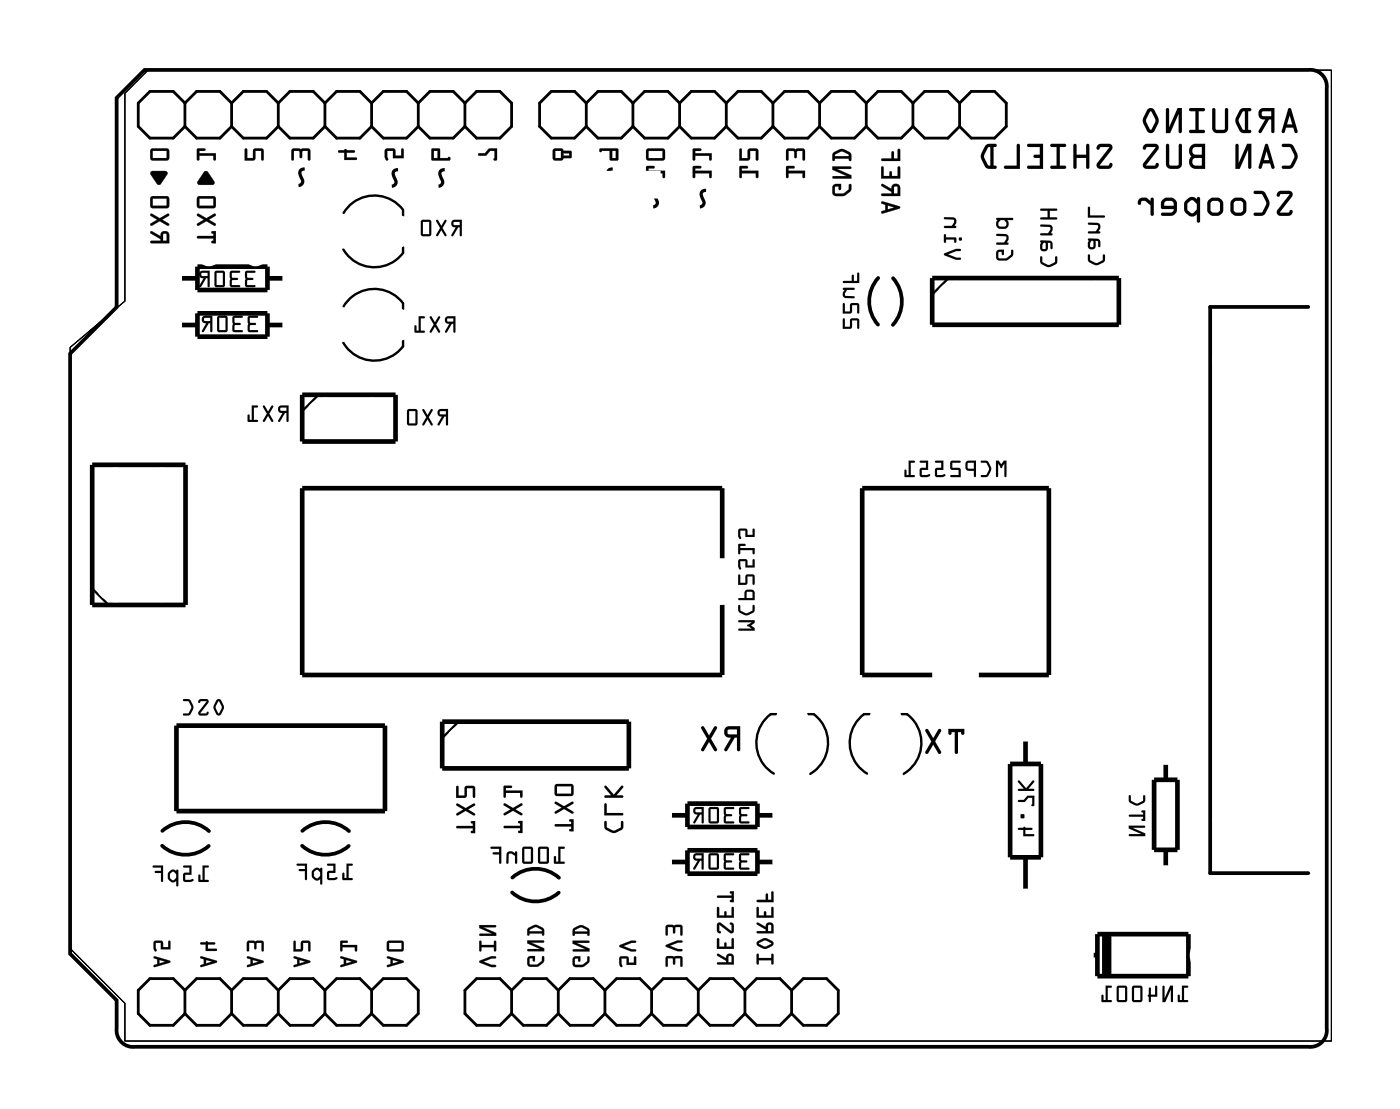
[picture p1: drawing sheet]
<svg xmlns="http://www.w3.org/2000/svg" width="76mm" height="60mm" viewBox="0 0 76 60" stroke-linecap="round" stroke-linejoin="round" font-family="sans-serif">
<path d="M6.8 5.1l1.3-1.3h64.4v52.8h-65.7v-2l-3-3v-32.7l3-2.5z" fill="none" stroke="#000" stroke-width=".05"/>
<g fill="none" stroke="#000" stroke-width=".25">
<path d="M9.8 15.1h.9M9.8 17.7h.9M10.7 14.5h3.9v1.3h-3.9zM10.7 17h3.9v1.3h-3.9zM14.6 15.1h.9M14.6 17.7h.9M50.7 15.1h10.2v2.6h-10.2zM5 25.3h5.1v7.6h-5.1zM9.6 39.5h11.4v4.6h-11.4zM16.4 21.5h5.1v2.5h-5.1zM24.1 39.3h10.1v2.5h-10.1zM39.3 30.4v-3.8h-22.9v10.1h22.9v-3.8"/>
<path d="M50.7 36.7h-3.8v-10.1h10.2v10.1h-3.8M36.5 46.9h.9M36.5 44.3h.9M37.4 46.3h3.8v1.2h-3.8zM37.4 43.7h3.8v1.3h-3.8zM41.2 46.9h1M41.2 44.3h1M55 41.6h1.7v5h-1.7zM55.8 40.2v1.4M55.8 46.6v1.9M59.4 52h.3M59.7 50.8h5v2.3h-5z"/>
<path d="M62.8 42.4h1.3v3.8h-1.3zM63.5 41.5v.9M63.5 46.2v1M64.7 52h.2"/>
</g>
<g fill="#000">
<path d="M8.2 9.3h.8l.1 .1-.5 .7-.4-.6zM10.7 8.1h.5l-.1 .1h-.2v.1h.8v.4h-.1v-.2h-.7l-.1 .2zM11.1 9.4h.2l.4 .5-.1 .1h-.8v-.1zM13.3 8.1h.1l.1 .5h.3v-.5h.5l.1 .1-.1 .5h-.1v-.5h-.3v.5h-.6zM15.9 8.1h.9l.1 .1v.5h-.1v-.5h-.3l-.1 .4-.1-.4h-.3v.5h-.1zM18.4 8.2l.4-.1 .5 .1v.1h-.4v.3h.5v.1h-.7v-.4h-.3zM21 8.1h.4l.1 .4h.3v-.4h.2v.5h-.6v-.4h-.3v.4a.11 .11 0 0 1-.1 .1 .11 .11 0 0 1-.1-.2zM26 8.4l.4-.1 .2-.2h.5l-.1 .6h-.1v-.5h-.2l-.3 .3h-.3z"/>
<path d="M8.2 12.6v.1l.5 .3v.1h-.5v.1h1v-.4a.24 .24 0 0 0-.3-.2 .24 .24 0 0 0-.2 .3zM8.9 12.7h.2v.4h-.2zM8.2 11.6v.1l.4 .3-.4 .2v.1l.5-.3 .4 .3 .1-.1-.4-.2 .4-.3v-.1l-.5 .3zM8.2 10.7v.5l.1 .1h.8l.1-.1v-.4l-.1-.1zM8.3 10.8h.8v.4h-.8z"/>
<path d="M8.2 12.6v.1l.5 .3v.1h-.5v.1h1v-.4a.24 .24 0 0 0-.3-.2 .24 .24 0 0 0-.2 .3zM8.2 12.6l.5 .3a.23 .23 0 0 1 .2-.3 .23 .23 0 0 1 .3 .2v.4h-1v-.1h.5v-.1l-.5-.3zM8.9 12.7l.2 .1v.3h-.2zM8.9 12.7v.4h.2v-.4zM8.2 11.6v.2l.4 .2-.4 .1v.2l.5-.3 .4 .3 .1-.1-.4-.2 .4-.2v-.2l-.5 .3zM8.2 11.6l.5 .3 .5-.3v.1l-.4 .3 .4 .2-.1 .1-.4-.3-.5 .3v-.1l.4-.2-.4-.3zM8.2 10.7v.5l.1 .1h.8l.1-.1v-.4l-.1-.1zM8.2 10.7h.9l.1 .1v.4l-.1 .1h-.8l-.1-.1zM8.3 10.8h.8v.4h-.8zM8.3 10.8v.4h.8v-.4z"/>
<path d="M8.2 8.1v.5l.1 .1h.8l.1-.1v-.4l-.1-.1zM8.3 8.2h.8v.4h-.8z"/>
<path d="M8.2 8.1v.5l.1 .1h.8h.1v-.5l-.1-.1zM8.2 8.1h.9l.1 .1v.4l-.1 .1h-.8l-.1-.1zM8.3 8.2h.8v.4h-.8zM8.3 8.2v.4h.8v-.4z"/>
<path d="M8.2 9.3v.2l.4 .6 .5-.7-.1-.1zM8.2 9.4l.8-.1 .1 .1-.5 .6z"/>
<path d="M10.7 8.1l.1 .6h.1v-.2h.7v.2h.1l.1-.4h-.9v-.1h.2l.1-.1zM10.7 8.1h.5l-.1 .1h-.3v.1h.9v.4h-.1v-.2h-.8v.2z"/>
<path d="M11.1 9.3l-.4 .6 .1 .1h.8l.1-.1-.4-.6zM11.1 9.4h.2l.3 .5v.1h-.8v-.1z"/>
<path d="M10.7 12.9l.1 .1h.8l-.1 .2h.2v-.6h-.2l.1 .2zM10.7 11.6v.1l.4 .3-.4 .2 .1 .1 .4-.3 .4 .3 .1-.1-.3-.2 .3-.3v-.1l-.5 .3zM10.8 10.7l-.1 .5 .1 .1h.8l.1-.1v-.4v-.1zM10.9 10.8h.7v.4h-.7z"/>
<path d="M10.7 12.9l.1 .1h.8l-.1 .2h.3v-.6h-.3l.1 .2zM10.7 12.9l.9-.1v-.1l-.1-.1h.2v.6h-.2l.1-.1v-.1h-.8zM10.7 11.6v.2l.4 .2-.4 .1 .1 .2 .4-.3 .4 .3 .1-.1-.3-.2 .3-.2v-.2l-.5 .3zM10.7 11.6l.5 .3 .5-.3v.1l-.3 .3 .3 .2-.1 .1-.4-.3-.4 .3-.1-.1 .4-.2-.4-.3zM10.8 10.7l-.1 .5 .1 .1h.8l.1-.1 .1-.4-.1-.1zM10.8 10.7h.9v.1v.4l-.1 .1h-.8l-.1-.1zM10.9 10.8h.7v.4h-.7zM10.8 10.8v.4h.8v-.4z"/>
<path d="M13.3 8.1v.6h.6v-.5h.3v.5h.2v-.5l-.1-.1h-.5v.5h-.3v-.5zM13.3 8.1h.1v.5h.4v-.5h.5v.1v.5h-.1v-.5h-.3v.5h-.6z"/>
<path d="M13.4 14.8l-.1 .8h.6v-.1h-.5l.1-.3h.3l-.3-.1-.1-.3h.4h.1zM13.4 14.8h.5h-.1h-.4l.1 .3 .3 .1h-.3l-.1 .3h.5v.1h-.6zM12.5 14.8v.8h.5v-.1h-.4v-.3h.4l-.4-.1v-.3h.4h.1zM12.5 14.8h.6h-.1h-.4v.3l.4 .1h-.4v.3h.4v.1h-.5zM11.7 14.8v.8h.5v-.1v-.7l-.1-.1zM11.7 14.8l.4-.1 .1 .1v.7v.1h-.5zM11.8 14.8h.3v.7h-.3zM11.8 14.8v.7h.3v-.7zM10.9 14.8a.21 .21 0 0 0 0 .2 .21 .21 0 0 0 .2 .1l-.3 .5h.1l.3-.5h.1v.5h.1v-.9zM10.9 14.8l.5-.1v.9h-.1v-.5h-.1l-.3 .5h-.1l.3-.5a.21 .21 0 0 1-.3-.1 .21 .21 0 0 1 .1-.2zM11 14.9l.3-.1v.2h-.3zM11 14.9v.1h.3v-.2z"/>
<path d="M13.4 14.8l-.1 .8h.6v-.1h-.5l.1-.3h.3l-.3-.1-.1-.3h.4h.1zM12.5 14.8v.8h.5v-.1h-.4v-.3h.4l-.4-.1v-.3h.4h.1zM11.7 14.8v.8h.5v-.1v-.7l-.1-.1zM11.8 14.8h.3v.7h-.3zM10.9 14.8a.21 .21 0 0 0 0 .2 .21 .21 0 0 0 .2 .1l-.3 .5h.1l.3-.5h.1v.5h.1v-.9zM11 14.9l.3-.1v.2h-.3z"/>
<path d="M13.5 17.2v.8l.5 .1v-.1h-.4v-.3l.3-.1-.3-.1v-.2h.4v-.1zM13.5 17.2h.5v.1h-.4v.2l.3 .1-.3 .1v.3h.4v.1l-.5-.1zM12.7 17.2v.8l.5 .1v-.1h-.4v-.3l.3-.1-.3-.1v-.2h.4v-.1zM12.7 17.2h.5v.1h-.4v.2l.3 .1-.3 .1v.3h.4v.1l-.5-.1zM11.9 17.2l-.1 .8 .5 .1 .1-.1v-.8h-.1zM11.8 17.2h.5h.1v.8l-.1 .1-.5-.1zM11.9 17.3h.4v.7h-.4zM11.9 17.3v.7h.4v-.7zM11 17.2a.21 .21 0 0 0 0 .3 .21 .21 0 0 0 .2 .1l-.2 .4h.1l.3-.4v.4l.1 .1 .1-.9zM11 17.2h.6l-.1 .9-.1-.1v-.4l-.3 .5-.1-.1 .2-.4a.21 .21 0 0 1-.2-.1 .21 .21 0 0 1 0-.3zM11.1 17.3h.3v.2h-.3zM11.1 17.3v.2h.3v-.2z"/>
<path d="M13.5 17.2v.8l.5 .1v-.1h-.4v-.3l.3-.1-.3-.1v-.2h.4v-.1zM12.7 17.2v.8l.5 .1v-.1h-.4v-.3l.3-.1-.3-.1v-.2h.4v-.1zM11.9 17.2l-.1 .8 .5 .1 .1-.1v-.8h-.1zM11.9 17.3h.4v.7h-.4zM11 17.2a.21 .21 0 0 0 0 .3 .21 .21 0 0 0 .2 .1l-.2 .4 .1 .1 .3-.5v.4l.1 .1 .1-.9zM11.1 17.3h.3v.2h-.3z"/>
<path d="M15.9 8.1v.6h.1v-.5h.3l.1 .4 .1-.4h.3v.5h.1v-.5l-.1-.1zM15.9 8.1h.9l.1 .1v.5h-.1v-.5h-.3l-.1 .4-.1-.4h-.3v.5h-.1z"/>
<path d="M18.4 8.2v.1h.3v.4h.7v-.1h-.5v-.3h.4v-.1h-.4l-.1-.1zM18.4 8.2l.4-.1 .5 .1v.1h-.4v.3h.5v.1h-.7v-.4h-.3z"/>
<path d="M21 8.1l-.1 .4 .1 .2h.1v-.5h.3v.4h.6l-.1-.5h-.1v.4h-.3l-.1-.4zM21 8.1h.4l.1 .4h.3v-.4h.2v.5h-.6v-.4h-.3v.4a.11 .11 0 0 1-.1 .1 .11 .11 0 0 1-.1-.2z"/>
<path d="M23.5 8.1v.6h1l-.1-.2-.4 .1-.1-.5zM23.6 8.2h.2v.4h-.2z"/>
<path d="M23.5 8.1v.6h1l-.1-.2v.1h-.4l-.1-.5zM23.5 8.1h.4v.5l.5-.1 .1 .2h-1zM23.6 8.2h.2v.4h-.2zM23.6 8.2v.4h.2v-.4z"/>
<path d="M24.3 17.3a.21 .21 0 0 0-.1 .2 .21 .21 0 0 0 .3 .1l-.3 .5h.1l.3-.5h.1v.4l.1 .1v-.9zM24.3 17.3l.5-.1v.9l-.1-.1v-.4h-.1l-.3 .5h-.1l.3-.5a.21 .21 0 0 1-.3-.1 .21 .21 0 0 1 .1-.2zM24.3 17.3h.4v.2h-.3zM24.4 17.3v.2h.3v-.2zM23.4 17.2l.2 .5-.2 .4h.1l.2-.3 .2 .3-.2-.4 .3-.5h-.1l-.2 .3-.2-.3zM23.4 17.2h.1l.2 .3 .2-.3h.1l-.3 .5 .2 .4-.2-.3-.2 .3h-.1l.2-.4zM22.8 17.2v.8h-.1v-.3h-.1v.4h.5v-.1h-.2v-.7h.2v-.1zM22.8 17.2h.3v.1h-.2v.7h.2v.1h-.5v-.4h.1v.3h.1z"/>
<path d="M24.3 17.3a.21 .21 0 0 0-.1 .2 .21 .21 0 0 0 .3 .1l-.3 .5h.1l.3-.5h.1v.4l.1 .1v-.9zM24.4 17.3h.3v.2h-.3zM23.4 17.2l.2 .5-.2 .4h.1l.2-.3 .2 .3-.2-.4 .3-.5h-.1l-.2 .3-.2-.3zM22.8 17.2v.8h-.1v-.3h-.1v.4h.5v-.1h-.2v-.7h.2v-.1z"/>
<path d="M24.6 12a.21 .21 0 0 0 0 .3 .21 .21 0 0 0 .2 .1l-.2 .4h.1l.2-.4h.1v.4h.1v-.8zM24.6 12h.5v.8h-.1v-.4h-.1l-.2 .4h-.1l.2-.4a.21 .21 0 0 1-.2-.1 .21 .21 0 0 1 0-.3zM24.7 12.1h.3v.1h-.3zM24.7 12.1v.1h.3v-.1zM23.8 12l.2 .4-.3 .4h.1l.2-.3 .3 .3-.2-.4 .2-.4h-.1l-.2 .3-.2-.3zM23.7 12h.1l.2 .3 .2-.3h.1l-.2 .4 .2 .4-.3-.3-.2 .3h-.1l.3-.4zM22.9 12v.8h.5l.1-.1v-.7h-.1zM22.9 12h.5h.1v.7l-.1 .1h-.5zM23 12.1h.4v.6h-.4zM23 12.1v.6h.4v-.6z"/>
<path d="M24.6 12a.21 .21 0 0 0 0 .3 .21 .21 0 0 0 .2 .1l-.2 .4h.1l.2-.4h.1v.4h.1v-.8zM24.7 12.1h.3v.1h-.3zM23.7 12l.3 .4-.3 .4h.1l.2-.3 .3 .3-.2-.4 .2-.4h-.1l-.2 .3-.2-.3zM22.9 12v.8h.5l.1-.1v-.7h-.1zM23 12.1h.4v.6h-.4z"/>
<path d="M26 8.4l.1 .1h.3l.3-.3h.2v.5h.2v-.6h-.5l-.2 .2zM26 8.4l.4-.1 .2-.2h.5l-.1 .6h-.1v-.5h-.2l-.3 .3h-.3z"/>
<path d="M30.1 8.1v.5l.1 .1h.3l.2-.1h.4v-.4h-.4l-.2-.1zM30.2 8.2h.3v.4h-.3zM30.7 8.3h.3v.2h-.3z"/>
<path d="M30.1 8.1v.5l.1 .1h.3l.2-.1h.4v-.4h-.4l-.2-.1zM30.1 8.1h.4l.2 .1h.4v.4h-.4l-.2 .1h-.3l-.1-.1zM30.2 8.2h.3v.4h-.3zM30.2 8.2v.4h.3v-.4zM30.7 8.3h.3v.2h-.3zM30.7 8.3v.2h.3v-.2z"/>
<path d="M32.6 8.1l.1 .2 .5-.1v.5h.4v-.6zM33.3 8.2h.2v.4h-.2z"/>
<path d="M32.6 8.1l.1 .2 .5-.1v.5h.5l-.1-.6zM32.6 8.1h1v.6h-.4v-.5l-.5 .1zM33.3 8.2h.2v.4h-.2zM33.3 8.2v.4h.2v-.4z"/>
<path d="M35.2 9v.7l.1-.1v-.2h.8v.2h.1v-.3h-.9v-.1h.3v-.1zM35.2 8.1v.5v.1h.9h.1v-.5l-.1-.1zM35.3 8.2h.8v.4h-.8z"/>
<path d="M35.2 9v.7l.1-.1v-.2h.8v.2h.1v-.3h-.9v-.1h.3v-.1zM35.2 9.1h.4v.1h-.3v.1h.9v.3h-.1v-.2h-.8v.2l-.1 .1zM35.2 8.1v.5v.1h.9h.1v-.5l-.1-.1zM35.2 8.1h.9l.1 .1v.4l-.1 .1h-.9v-.1zM35.3 8.2h.8v.4h-.8zM35.3 8.2v.4h.8v-.4z"/>
<path d="M37.7 9v.7l.1-.1v-.2h.8v.2h.1v-.3h-.9v-.1h.3l.1-.1zM37.7 8.1v.6h.1v-.2h.8v.2h.1v-.4h-.9v-.1h.3l.1-.1z"/>
<path d="M37.7 9v.7l.1-.1v-.2h.8v.2h.1v-.3h-.9v-.1h.3l.1-.1zM37.7 9.1h.5l-.1 .1h-.3v.1h.9v.3h-.1v-.2h-.8v.2l-.1 .1zM37.7 8.1v.6h.1v-.2h.8v.2h.1v-.4h-.9v-.1h.3l.1-.1zM37.7 8.1h.5l-.1 .1h-.3v.1h.9v.4h-.1v-.2h-.8v.2h-.1z"/>
<path d="M40.3 9v.7l.1-.1v-.2h.7v.2h.2v-.3h-.9v-.1h.3v-.1zM40.3 8.1l-.1 .6h.6v-.5h.3v.5h.2v-.5l-.1-.1h-.5v.5h-.3v-.5z"/>
<path d="M40.3 9v.7l.1-.1v-.2h.7v.2h.2v-.3h-.9v-.1h.3v-.1zM40.3 9.1h.4v.1h-.3v.1h.9v.3h-.1l-.1-.2h-.7v.2l-.1 .1zM40.3 8.1l-.1 .6h.6v-.5h.3v.5h.2v-.5l-.1-.1h-.5v.5h-.3v-.5zM40.3 8.1h.1v.5h.3v-.5h.5l.1 .1v.5h-.1l-.1-.5h-.3v.5h-.6z"/>
<path d="M42.8 9v.7l.1-.1v-.2h.8v.2h.1v-.3h-.9v-.1h.3v-.1zM42.8 8.1v.6h.1v-.5h.3l.1 .4 .1-.4h.3v.5h.1v-.5l-.1-.1z"/>
<path d="M42.8 9v.7l.1-.1v-.2h.8v.2h.1v-.3h-.9v-.1h.3l.1-.1zM42.8 9.1h.4v.1h-.3v.1h.9v.3h-.1v-.2h-.8v.2l-.1 .1zM42.8 8.1v.6h.1v-.5h.3l.1 .4 .1-.4h.3v.5h.1v-.5l-.1-.1zM42.8 8.1h.9l.1 .1v.5h-.1v-.5h-.3l-.1 .4-.1-.4h-.3v.5h-.1z"/>
<path d="M45.4 10.1l-.1 .4 .1 .2a.65 .65 0 0 0 .9-.6l-.1-.1v.3l-.3 .2h-.4l-.1-.3 .2-.1v.2h.1l.1-.3zM45.3 9.1v.1l.8 .4h-.7l-.1 .1h1v-.2l-.8-.3h.8v-.1zM45.4 8.3l-.1 .4 .1 .1v-.2h.8l.1 .2v-.5a.6 .6 0 0 0-.9 0zM45.4 8.4l.4-.2 .4 .2v.1h-.8z"/>
<path d="M45.4 10.1l-.1 .4 .1 .2h.6l.3-.3v-.3v-.1l-.1 .3-.3 .2h-.4l-.1-.3 .2-.1v.2h.1l.1-.3zM45.4 10.1l.4-.1-.1 .3-.1-.2-.1 .1-.1 .3h.5l.3-.2v-.2l.1-.1v.4a.68 .68 0 0 1-1 .1zM45.3 9v.2l.8 .4h-.7l-.1 .1h1v-.2l-.8-.3h.8v-.1zM45.3 9.1h1v.1h-.8l.8 .3v.2h-1l.1-.1h.7l-.8-.4zM45.4 8.3l-.1 .1v.4l.1-.2h.8v.1h.1v-.4l-.3-.2h-.2zM45.4 8.3l.3-.2h.3l.3 .2v.4h-.1v-.1h-.8l-.1 .1zM45.5 8.4l.3-.2 .4 .2v.1h-.8zM45.4 8.4v.1h.8v-.1l-.3-.2z"/>
<path d="M45.9 17.3v.6h.4l.1-.5h.3v.5h.1l-.1-.6h-.4v.5h-.3v-.4zM45.9 16.5v.6l.4-.1 .1-.4h.3v.4h.1l-.1-.5h-.4v.4h-.3v-.4zM45.9 15.7l.1 .1a.25 .25 0 0 0-.1 .2 .25 .25 0 0 0 .1 .2h.5v-.1h-.5v-.1l.1-.2h.4v-.1zM45.9 15.3v.1h.9v-.5h-.1v.4h-.2l-.1-.4v.4z"/>
<path d="M45.9 17.3v.6h.4l.1-.5h.3v.5h.1l-.1-.6h-.4v.5h-.3v-.4zM45.9 17.3l.1 .1v.4h.3v-.5h.4l.1 .6h-.1v-.5h-.3l-.1 .5h-.4zM45.9 16.5v.6l.4-.1 .1-.4h.3v.4h.1l-.1-.5h-.4v.4h-.3v-.4zM45.9 16.5h.1v.4h.3v-.4h.4l.1 .5h-.1v-.4h-.3l-.1 .4-.4 .1zM45.9 15.7l.1 .1-.1 .1a.22 .22 0 0 0 .1 .3h.5v-.1h-.5v-.1l.1-.2h.4v-.1zM45.9 15.7h.6v.1h-.4l-.1 .2v.1h.5v.1h-.5a.25 .25 0 0 1-.1-.2 .25 .25 0 0 1 .1-.2zM45.9 15.3v.1h.9v-.5h-.1v.4h-.2l-.1-.4v.4zM45.9 15.3h.5v-.4l.1 .4h.2v-.4h.1v.5h-.9z"/>
<path d="M48 11v.1h.2v.3l-.2 .1v.1l1-.3-.1-.1zM48.3 11.2l.4 .1-.4 .1zM48 10v.1l.5 .3v.1h-.5v.2h1v-.5a.24 .24 0 0 0-.3-.2 .24 .24 0 0 0-.2 .3zM48.7 10.2h.2v.3h-.2zM48 9.1v.6h1v-.6h-.1v.5h-.4v-.3l-.1 .3h-.3v-.5zM48 8.6v.2h1v-.7h-.1v.5h-.2l-.1-.4-.1 .4z"/>
<path d="M48 11v.1h.2v.3l-.2 .1v.1l1-.3-.1-.1zM48 11l.9 .2 .1 .1-1 .3v-.1l.2-.1v-.3h-.2zM48.3 11.2l.4 .1-.4 .1zM48.3 11.2v.2l.4-.1zM48 10v.1l.5 .3v.1h-.5v.2h1v-.5a.24 .24 0 0 0-.3-.2 .24 .24 0 0 0-.2 .3zM48 10l.5 .3a.23 .23 0 0 1 .2-.3 .23 .23 0 0 1 .3 .2v.5h-1v-.2h.5v-.1l-.5-.3zM48.7 10.2h.1l.1 .3h-.2zM48.7 10.2l-.1 .3h.3v-.3zM48 9.1v.6h1v-.7l-.1 .1v.5h-.4v-.3l-.1 .3h-.3v-.5zM48 9.1h.1v.5h.3l.1-.3v.3h.4v-.5l.1 .6h-1zM48 8.6v.2h1v-.7h-.1v.5h-.2l-.1-.4-.1 .1v.3zM48 8.6h.5l.1-.4v.4h.3v-.5h.1v.7l-1-.1z"/>
<path d="M51.4 13.8v.1l.6 .2h.3v-.1l-.7-.2 .7-.1v-.2h-.3zM51.4 12.8v.4l.1-.2h.4v.2h.1v-.3h-.5v-.1zM52.2 13a.1 .1 0 0 0 .2 0 .1 .1 0 0 0-.2 0zM51.4 11.8v.1l.5 .1-.1 .3h-.4v.1h.6v-.1a.26 .26 0 0 0 .1-.3 .26 .26 0 0 0-.2-.2z"/>
<path d="M51.4 13.8v.1l.6 .2h.3v-.1l-.7-.2 .7-.1v-.2h-.3zM51.4 13.8l.6-.3h.3v.2l-.7 .1 .7 .2v.1h-.3l-.6-.2zM51.4 12.8v.4l.1-.2h.4l.1 .2v-.3h-.5v-.1zM51.4 12.7l.1 .1v.1h.5v.3h-.1v-.2h-.4l-.1 .2zM52.2 13a.1 .1 0 0 0 .2 0 .1 .1 0 0 0-.2 0zM52.2 13a.1 .1 0 0 1 .2 0 .1 .1 0 0 1-.2 0zM51.4 11.8v.1l.5 .1-.1 .3h-.4v.1h.6v-.1h-.1l.1-.1a.23 .23 0 0 0-.1-.4zM51.4 11.8h.5a.26 .26 0 0 1 .2 .2 .26 .26 0 0 1-.1 .3v.1h-.6v-.1h.4l.1-.2v-.1l-.5-.1z"/>
<path d="M54.3 13.6l-.1 .4 .1 .2a.59 .59 0 0 0 .9-.6h-.2v.2l-.2 .2-.4 .1-.1-.4h.2l.1 .2v-.3zM54.2 12.7l.1 .1 .5 .1-.1 .3h-.4l-.1 .1h.7l-.1-.1a.26 .26 0 0 0 .1-.3 .26 .26 0 0 0-.2-.2zM54.2 11.9l.1 .1-.1 .3 .2 .1h.4l.1-.2-.1-.2 .4-.1zM54.4 12h.3l.1 .1-.1 .2h-.3l-.1-.2z"/>
<path d="M54.3 13.6l-.1 .5 .2 .1a.64 .64 0 0 0 .7-.2v-.4h-.1v.2l-.3 .3-.4-.1 .1-.3h.1v.1l.1 .1v-.3zM54.3 13.6h.3v.3l-.1-.2h-.2l.1 .3h.4l.2-.2 .1-.2v.3l-.3 .3h-.5l-.1-.2zM54.2 12.7l.1 .1 .5 .1-.1 .3h-.4v.1h.6v-.1h-.1l.1-.1a.23 .23 0 0 0-.2-.4zM54.2 12.7h.5a.26 .26 0 0 1 .2 .2 .26 .26 0 0 1-.1 .3l.1 .1h-.7l.1-.1h.4l.1-.2-.1-.1-.4-.1zM54.2 11.9l.1 .1-.1 .3 .2 .1h.4l.1-.2-.1-.2 .4-.1zM54.2 11.9h1l-.4 .1 .1 .2-.1 .2h-.4l-.2-.1 .1-.3zM54.4 12h.3l.1 .1-.1 .2h-.3l-.1-.2zM54.4 12l-.1 .1 .1 .2h.3l.1-.2-.1-.1z"/>
<path d="M56.6 14a.43 .43 0 0 0 .5 .5l.4-.2v-.3h-.1v.3l-.3 .1-.4-.1v-.3zM56.6 13.1v.4a.22 .22 0 0 0 .2 .2 .22 .22 0 0 0 .2-.2v-.3h.1l.1 .3h.1l-.1-.4zM56.8 13.2l.1 .1v.2h-.2zM56.6 12.2v.1l.6 .1-.2 .3h-.4v.1h.7l-.1-.1a.26 .26 0 0 0 .1-.3 .26 .26 0 0 0-.2-.2zM56.6 11.4v.1h.4v.3h-.4v.1h.9v-.1h-.4v-.3h.4v-.2z"/>
<path d="M56.6 14a.43 .43 0 0 0 .5 .5l.4-.2v-.3h-.1v.3l-.3 .1-.4-.1v-.3zM56.6 14h.1v.3l.4 .1 .3-.1v-.3l.1-.1v.4l-.3 .2h-.2l-.4-.2zM56.6 13.1v.4a.22 .22 0 0 0 .2 .2 .22 .22 0 0 0 .2-.2v-.3h.1h.1v.3h.1l-.1-.4zM56.6 13.1h.6l.1 .4h-.1l-.1-.3h-.1v.3a.22 .22 0 0 1-.2 .2 .22 .22 0 0 1-.2-.2zM56.8 13.2l.1 .1v.3l-.2-.1zM56.8 13.2l-.1 .3h.2v-.2zM56.6 12.2v.1l.6 .1-.2 .3h-.4v.1h.7v-.1h-.1l.1-.1a.23 .23 0 0 0-.2-.4zM56.6 12.2h.5a.26 .26 0 0 1 .2 .2 .26 .26 0 0 1-.1 .3l.1 .1h-.7v-.1h.4l.2-.2-.1-.1-.5-.1zM56.6 11.4v.1h.4v.3h-.4v.1h.9v-.1h-.4v-.3h.4v-.1zM56.6 11.4l.9-.1v.2h-.4v.3h.4v.1h-.9v-.1h.4v-.3h-.4z"/>
<path d="M59.2 13.9a.43 .43 0 0 0 .5 .5l.4-.2v-.3h-.1v.2l-.3 .2-.4-.2v-.2zM59.2 13v.4a.22 .22 0 0 0 .2 .2 .22 .22 0 0 0 .2-.2v-.3h.1l.1 .3h.1l-.1-.4zM59.4 13.1l.1 .1v.2h-.2zM59.2 12.1v.1l.6 .1-.2 .3h-.4v.1h.7l-.1-.1a.26 .26 0 0 0 .1-.3 .26 .26 0 0 0-.2-.2zM59.2 11.3v.5h.9v-.1h-.8v-.4z"/>
<path d="M59.2 13.9a.43 .43 0 0 0 .5 .5l.4-.2v-.3h-.1v.2l-.3 .2-.4-.2v-.2zM59.2 13.9h.1v.2l.4 .2 .3-.2v-.2l.1-.1v.4l-.3 .2h-.2l-.4-.2zM59.2 13v.4a.22 .22 0 0 0 .2 .2 .22 .22 0 0 0 .2-.2v-.3h.1h.1v.3h.1l-.1-.4zM59.2 13h.6l.1 .4h-.1l-.1-.3h-.1v.3a.22 .22 0 0 1-.2 .2 .22 .22 0 0 1-.2-.2zM59.4 13.1l.1 .1v.2h-.2zM59.4 13.1l-.1 .3h.2v-.2zM59.2 12.1v.1l.6 .1-.2 .3h-.4v.1h.7v-.1h-.1l.1-.1a.23 .23 0 0 0-.2-.4zM59.2 12.1h.5a.26 .26 0 0 1 .2 .2 .26 .26 0 0 1-.1 .3l.1 .1h-.7v-.1h.4l.2-.2-.1-.2h-.5zM59.2 11.3v.5h.9v-.1h-.8v-.4zM59.2 11.3h.1v.4h.8v.1h-.9z"/>
<path d="M69.6 10.4l-.1 .3 .2-.1h.5l-.7 .8v.2l.2 .1h.5l.1-.1v-.2l-.2 .2-.4-.1 .6-.8v-.2l-.1-.1zM69.6 10.4h.6l.1 .1v.2l-.6 .8 .4 .1 .2-.2v.2l-.1 .1h-.5l-.2-.1v-.2l.7-.8h-.5l-.2 .1v-.1zM68.3 10.4v.1l.4 .1 .2 .5-.2 .5h-.4l-.1 .1h.1a.6 .6 0 0 0 .8-.5v-.3l-.3-.4-.2-.1zM68.3 10.4h.5l.3 .6-.1 .4-.3 .3h-.5l.1-.1h.4l.2-.5-.2-.5-.4-.1zM66.9 11.2a.5 .5 0 0 0 1 0 .5 .5 0 0 0-1 0zM66.9 11.2a.5 .5 0 0 1 1 0 .5 .5 0 0 1-1 0zM67.2 11l.3-.1 .2 .1v.4l-.1 .1-.3 .1-.1-.1zM67.2 11v.5l.1 .1 .3-.1 .1-.1v-.4l-.2-.1zM65.6 11.2a.5 .5 0 0 0 1 0 .5 .5 0 0 0-1 0zM65.6 11.2a.5 .5 0 0 1 1 0 .5 .5 0 0 1-1 0zM65.9 11l.4-.1 .1 .1v.4l-.1 .1-.3 .1-.1-.1zM65.9 11v.5l.1 .1 .3-.1 .1-.1v-.4l-.1-.1zM64.5 10.9v.2v.4l.3 .3h.2l.1-.2v.4l.1 .1 .1-.1v-1.2a.09 .09 0 0 0-.1-.1 .09 .09 0 0 0-.1 .1l-.2-.1zM64.5 10.9l.4-.2 .2 .1a.09 .09 0 0 1 .1-.1 .09 .09 0 0 1 .1 .1v1.3h-.2v-.5l-.1 .2-.3-.1a.59 .59 0 0 1-.2-.7zM64.7 11l.2-.1 .2 .2v.3l-.2 .2-.3-.2zM64.7 11l-.1 .4 .3 .2 .2-.2v-.3l-.2-.2zM63.3 10.9l-.1 .2v.2l.7 .1-.1 .2h-.6v.1h.7l.2-.3-.1-.5-.3-.2-.3 .1zM63.3 10.9l.1-.1 .3-.1 .3 .2 .1 .5-.2 .3h-.7v-.1h.6l.1-.2-.7-.1v-.2zM63.4 11l.4-.1 .1 .3h-.5zM63.4 11v.2h.5l-.1-.3zM62 10.8l-.1 .2a.1 .1 0 0 0 .1 .1 .1 .1 0 0 0 .1-.1l.2-.1 .3 .3v.5h.2v-.9h-.2v.1l-.2-.1zM62 10.8h.4l.2 .1v-.1h.2v.9h-.2v-.5l-.3-.3-.2 .1a.1 .1 0 0 1-.1 .1 .1 .1 0 0 1-.1-.1z"/>
<path d="M69.6 10.4l-.1 .2v.1l.2-.1h.5l-.7 .8v.2l.2 .1h.5l.1-.1v-.2l-.2 .2-.4-.1 .6-.8v-.2l-.1-.1zM68.3 10.4v.1l.4 .1 .2 .5-.2 .5h-.4l-.1 .1h.1a.6 .6 0 0 0 .8-.5v-.3l-.3-.4-.2-.1zM66.9 11.2a.5 .5 0 0 0 1 0 .5 .5 0 0 0-1 0zM67.2 11l.3-.1 .2 .1v.4l-.1 .1-.3 .1-.1-.1zM65.6 11.2a.5 .5 0 0 0 1 0 .5 .5 0 0 0-1 0zM65.9 11l.4-.1 .1 .1v.4l-.1 .1-.3 .1-.1-.1zM64.5 10.9v.1a.54 .54 0 0 0 .4 .8l.2-.2v.5h.2v-1.3a.09 .09 0 0 0-.1-.1 .09 .09 0 0 0-.1 .1l-.2-.1zM64.7 11l.2-.1 .2 .2v.3l-.2 .2-.3-.2zM63.3 10.9l-.1 .2v.2l.7 .1-.1 .2h-.6v.1h.7l.2-.3-.1-.5-.3-.2-.3 .1zM63.4 11l.4-.1 .1 .3h-.5zM62 10.8l-.1 .2a.1 .1 0 0 0 .1 .1 .1 .1 0 0 0 .1-.1l.2-.1 .3 .3v.5h.2v-.9h-.2v.1l-.2-.1z"/>
<path d="M69.8 7.8v.2h.4l.3 .5-.3 .5h-.4v.1v.1a.6 .6 0 0 0 .8-.6v-.3l-.2-.4-.2-.1zM69.8 7.8l.5 .1 .3 .5-.1 .4-.3 .4-.4-.1v-.1h.4l.3-.5-.3-.5h-.4zM68.9 7.9l-.4 1.2 .1 .1 .1-.3h.4l.1 .2 .1 .1 .1-.1-.4-1.2zM68.9 7.8l.1 .1 .4 1.2-.1 .1-.1-.1-.1-.2h-.4l-.1 .3-.1-.1zM68.9 8.2l.2 .5h-.3zM68.9 8.2l-.1 .5h.3zM67.3 7.8l-.1 1.4h.3l.4-1.1v1l.2 .1v-1.4h-.2l-.5 1.1v-1zM67.3 7.8l.1 .1v1l.5-1.1h.2v1.4l-.2-.1v-1l-.4 1.1h-.3zM64.8 7.9l-.1 .3 .1 .3a.4 .4 0 0 0-.1 .4 .4 .4 0 0 0 .4 .3h.5v-1.4h-.5zM64.8 7.9l.3-.1h.5v1.4h-.5a.39 .39 0 0 1-.4-.3 .39 .39 0 0 1 .1-.4l-.1-.3zM64.9 8.6h.5v.4h-.5zM65 8.6v.4h.4v-.4zM64.9 8.1l.5-.1v.4h-.5zM65 8.1v.3h.4v-.4zM63.5 7.8v1.2l.1 .2h.6l.1-.3v-1l-.1-.1v.1l-.1 1.1h-.4l-.1-.1v-1zM63.5 7.8l.1 .1v1l.1 .1h.4l.1-1.1v-.1l.1 .1v1l-.1 .3h-.6l-.1-.2zM62.3 7.9v.2l.1-.1h.5l-.7 .9v.2l.2 .1h.5l.2-.2-.1-.1-.2 .1h-.4l.6-.9 .1-.2-.2-.1zM62.3 7.9l.6-.1 .2 .1-.1 .2-.6 .9h.4l.2-.1 .1 .1-.2 .2h-.5l-.2-.1v-.2l.7-.9h-.5l-.1 .1h-.1zM59.8 7.9l-.1 .2 .2-.1h.5l-.7 .9v.2l.2 .1h.5l.1-.2v-.1l-.2 .1h-.4l.6-.9v-.2l-.1-.1zM59.8 7.9l.6-.1 .1 .1v.2l-.6 .9h.4l.2-.1v.1l-.1 .2h-.5l-.2-.1v-.2l.7-.9h-.5l-.2 .1zM58.4 7.8v1.3h.2v-.5h.5v.5l.1 .1 .1-1.3h-.2v.5h-.5v-.5zM58.4 7.8l.2 .1v.5h.5v-.5h.2l-.1 1.3-.1-.1v-.5h-.5v.5h-.2zM57.2 7.8v.2h.3v1h-.3v.1l.8 .1v-.2h-.3v-1h.3v-.1zM57.2 7.8l.8 .1v.1h-.3v1h.3v.2l-.8-.1v-.1h.3v-1h-.3zM55.9 7.8l.1 .2h.6v.4h-.3l-.1 .1 .1 .1h.3v.4h-.6l-.1 .1 .9 .1v-1.4zM55.9 7.8h.9v1.4l-.9-.1 .1-.1h.6v-.4h-.3l-.1-.1 .1-.1h.3v-.4h-.6zM55.4 7.8l-.1 1.2h-.6v.2h.8v-1.3zM55.4 7.8l.1 .1v1.3h-.8v-.2h.6zM53.6 7.9l-.2 .5v.3l.3 .4 .5 .1v-.2h-.1v-1h.1v-.1l-.4-.1zM53.6 7.9l.2-.1 .4 .1v.1h-.1v1h.1v.2l-.5-.1-.3-.4v-.3zM53.8 8h.1v1h-.1l-.2-.5zM53.8 8l-.2 .5 .2 .5h.1v-1z"/>
<path d="M69.8 7.8v.2h.4l.3 .5-.3 .5h-.4v.1v.1a.6 .6 0 0 0 .8-.6v-.3l-.2-.4-.2-.1zM68.9 7.9l-.4 1.2 .1 .1 .1-.3h.4l.1 .2 .1 .1 .1-.1-.4-1.2zM68.9 8.2l.2 .5h-.3zM67.3 7.8l-.1 1.4h.3l.4-1.1v1l.2 .1v-1.4h-.2l-.5 1.1v-1zM64.8 7.9l-.1 .3 .1 .3-.1 .3a.36 .36 0 0 0 .4 .4h.5v-1.4h-.5zM64.9 8.6h.5v.4h-.5zM64.9 8.1l.5-.1v.4h-.5zM63.5 7.8v1.2l.1 .2h.6l.1-.3v-1l-.1-.1v.1l-.1 1.1h-.4l-.1-.1v-1zM62.3 7.9l-.1 .2h.1l.1-.1h.5l-.7 .9v.2l.2 .1h.5l.2-.2-.1-.1-.2 .1h-.4l.6-.9 .1-.2-.2-.1zM59.8 7.9l-.1 .2 .2-.1h.5l-.7 .9v.2l.2 .1h.5l.1-.2v-.1l-.2 .1h-.4l.6-.9v-.2l-.1-.1zM58.4 7.8v1.3h.2v-.5h.5v.5l.1 .1 .1-1.3h-.2v.5h-.5v-.5zM57.2 7.8v.2h.3v1h-.3v.1l.8 .1v-.2h-.3v-1h.3v-.1zM55.9 7.8l.1 .2h.6v.4h-.3l-.1 .1 .1 .1h.3v.4h-.6l-.1 .1 .9 .1v-1.4zM55.4 7.8l-.1 1.2h-.6v.2h.8v-1.3zM53.6 7.9a.81 .81 0 0 0 0 1.2l.6 .1 .1-.1-.2-.1v-1h.1v-.1l-.4-.1zM53.8 8h.1v1h-.1l-.2-.5z"/>
<path d="M70.1 5.9l-.3 1.3h.1l.1-.3h.4l.1 .3h.1l-.3-1.3zM70.1 5.9h.2l.3 1.3h-.1l-.1-.3h-.4l-.1 .3h-.1zM70.2 6.3l.1 .5h-.3zM70.2 6.3l-.1 .5h.2zM68.6 6a.32 .32 0 0 0-.1 .3 .32 .32 0 0 0 .4 .2l-.4 .7h.2l.4-.7h.1v.7h.1l.1-1.3zM68.6 6l.2-.1h.6l-.1 1.3h-.1v-.7h-.1l-.5 .7h-.1l.4-.7a.32 .32 0 0 1-.4-.2 .32 .32 0 0 1 .1-.3zM68.7 6.1h.5v.2h-.5zM68.7 6.1v.2h.5v-.2zM67.5 6l-.3 .5 .1 .2 .3 .5h.5v-.1h-.2v-1l.2-.1v-.1h-.4zM67.5 6l.2-.1h.4v.1l-.2 .1v1h.2v.1h-.5l-.3-.5-.1-.2zM67.6 6.1h.2v1l-.2-.1-.2-.4zM67.6 6.1l-.2 .5 .2 .4 .2 .1v-1zM66 5.9v1.2l.1 .1h.6l.1-.2v-1.1h-.1v.1v1l-.5 .1v-.1l-.1-1.1zM66 5.9h.1l.1 1.1v.1l.5-.1v-1l.1-.1v1.1l-.1 .2h-.6l-.1-.1zM64.7 5.9l.1 .1 .3 .1v1h-.3l-.1 .1h.8v-.1h-.3v-1l.3-.1 .1-.1zM64.7 5.9h.9l-.1 .1-.3 .1v1h.3v.1h-.8l.1-.1h.3v-1l-.3-.1zM63.5 5.9v1.3h.2l.5-1v1h.1v-1.3h-.2l-.5 1v-.9zM63.5 5.9l.1 .1v.9l.5-1h.2v1.3h-.1v-1l-.5 1h-.2zM62.5 6l-.3 .6 .2 .5a.23 .23 0 0 0 .4 0l.3-.6-.3-.5-.2-.1zM62.5 6l.1-.1 .2 .1 .3 .5-.3 .6a.23 .23 0 0 1-.4 0l-.2-.5zM62.6 6.1l.3 .5-.3 .5-.2-.5zM62.6 6.1l-.2 .5 .2 .5 .3-.5z"/>
<path d="M70.1 5.9l-.3 1.3h.1l.1-.3h.4l.1 .3h.1l-.3-1.3zM70.2 6.3l.1 .5h-.2zM68.6 6a.32 .32 0 0 0-.1 .3 .32 .32 0 0 0 .4 .2l-.4 .7h.1l.5-.7h.1v.7h.1l.1-1.3zM68.7 6.1h.5v.2h-.5zM67.5 6a.81 .81 0 0 0 0 1.2h.5h.1l-.2-.1v-1l.2-.1v-.1h-.4zM67.6 6.1h.2v1l-.2-.1-.2-.4zM66 5.9v1.2l.1 .1h.6l.1-.2v-1.1h-.1v.1v1l-.5 .1v-.1l-.1-1.1zM64.7 5.9l.1 .1 .3 .1v1h-.3l-.1 .1h.8v-.1h-.3v-1l.3-.1 .1-.1zM63.5 5.9v1.3h.2l.5-1v1h.1v-1.3h-.2l-.5 1v-.9zM62.5 6l-.3 .6 .2 .5a.23 .23 0 0 0 .4 0l.3-.6-.3-.5-.2-.1zM62.6 6.1l.3 .5-.3 .5-.2-.5z"/>
<path d="M11.8 38.1l-.2 .4 .2 .4h.1l.3-.5-.2-.3zM11.8 38.1h.2l.2 .3-.3 .5h-.1l-.2-.4zM11.9 38.1l.2 .4-.2 .3-.2-.3zM11.9 38.1l-.2 .4 .2 .3 .2-.3zM10.8 38.1v.1l.1-.1 .3 .1-.4 .6 .1 .1h.4v-.2l-.1 .1h-.3l.4-.7-.1-.1zM10.8 38.1l.4-.1 .2 .1-.5 .7h.3l.1-.1v.2h-.4l-.1-.1 .4-.6-.3-.1-.1 .1zM10 38v.1h.3l.1 .4-.1 .3h-.3v.1a.41 .41 0 0 0 .5-.4l-.2-.4zM10 38l.3 .1 .2 .3v.3l-.2 .2h-.3v-.1h.3l.1-.3-.1-.4h-.3z"/>
<path d="M11.8 38.1l-.2 .4 .2 .4h.1l.3-.5-.2-.3zM11.9 38.1l.2 .4-.2 .3-.2-.3zM10.8 38.1v.1l.1-.1 .3 .1-.4 .6 .1 .1h.4v-.2l-.1 .1h-.3l.5-.7-.2-.1zM10 38v.1h.3l.1 .4-.1 .3h-.3v.1a.41 .41 0 0 0 .5-.4l-.2-.4z"/>
<path d="M15.2 22.1a.21 .21 0 0 0-.1 .3 .21 .21 0 0 0 .3 .1l-.3 .4h.1l.3-.4h.1v.4h.1v-.8zM15.2 22.1h.5v.9l-.1-.1v-.4h-.1l-.3 .4h-.1l.3-.4a.21 .21 0 0 1-.3-.1 .21 .21 0 0 1 .1-.3zM15.3 22.2h.3v.1h-.3zM15.3 22.2v.1h.3v-.1zM14.3 22.1l.2 .4-.2 .4h.1l.2-.3 .2 .3-.1-.4 .2-.4h-.1l-.2 .3-.2-.3zM14.3 22.1h.1l.2 .3 .2-.3h.1l-.2 .4 .1 .5-.2-.4-.2 .3h-.1l.2-.4zM13.7 22.1v.7h-.1v-.2l-.1-.1v.4h.5v-.1h-.2v-.6h.2v-.1zM13.7 22.1h.3v.1h-.2v.6h.2v.2l-.5-.1v-.4l.1 .1v.2h.1z"/>
<path d="M15.2 22.1a.21 .21 0 0 0-.1 .3 .21 .21 0 0 0 .3 .1l-.3 .4h.1l.3-.4h.1v.4h.1v-.8zM15.3 22.2h.3v.1h-.3zM14.3 22.1l.2 .4-.2 .4h.1l.2-.3 .2 .3-.1-.4 .2-.4h-.1l-.2 .3-.2-.3zM13.7 22.1v.7h-.1v-.2l-.1-.1v.4h.5v-.1h-.2v-.6h.2v-.1z"/>
<path d="M23.9 22.3a.21 .21 0 0 0-.1 .2 .21 .21 0 0 0 .3 .2l-.3 .4h.1l.3-.4h.1v.4h.1v-.9zM23.9 22.3l.5-.1v.9h-.1v-.4h-.1l-.3 .4h-.1l.3-.4a.21 .21 0 0 1-.3-.1 .21 .21 0 0 1 .1-.3zM23.9 22.4h.4v.1h-.3zM23.9 22.4l.1 .1h.3v-.1zM23 22.3l.2 .4-.2 .4h.1l.2-.3 .2 .3-.2-.4 .3-.4h-.2l-.1 .3-.2-.3zM23 22.3h.1l.2 .3 .1-.3h.2l-.3 .4 .2 .4-.2-.3-.2 .3h-.1l.2-.4zM22.2 22.3v.8h.5v-.1v-.7l-.1-.1zM22.2 22.3l.4-.1 .1 .1v.7v.1h-.5zM22.3 22.4h.3v.6h-.3zM22.3 22.4v.6h.3v-.6z"/>
<path d="M23.9 22.3a.21 .21 0 0 0-.1 .2 .21 .21 0 0 0 .3 .2l-.3 .4h.1l.3-.4h.1v.4h.1v-.9zM23.9 22.4h.4v.1h-.3zM23 22.3l.2 .4-.2 .4h.1l.2-.3 .2 .3-.2-.4 .3-.4h-.2l-.1 .3-.2-.3zM22.2 22.3v.8h.5v-.1v-.7l-.1-.1zM22.3 22.4h.3v.6h-.3z"/>
<path d="M40.2 33.8v.1h.7l-.2 .1 .2 .2h-.7v.1h.9v-.1l-.2-.2 .2-.1v-.2zM40.2 32.9v.1a.41 .41 0 0 0 .4 .5l.4-.2 .1-.4h-.1v.3l-.4 .2-.3-.2v-.3zM40.6 32.1l-.1 .4h-.3v.1h.9l-.1-.5zM40.7 32.2h.2l.1 .3h-.4zM40.2 31.3v.5h.5v-.4h.3v.4h.1l-.1-.5h-.4v.4h-.3v-.4zM40.2 30.4v.4a.1 .1 0 0 0 0 .1 .1 .1 0 0 0 .1 0v-.4h.3v.4h.5v-.5h-.1v.4h-.3l-.1-.4zM40.2 29.6v.6l.1-.1v-.2h.7v.2h.1v-.3h-.8v-.1h.3v-.1zM40.2 28.8v.3a.1 .1 0 0 0 0 .2 .1 .1 0 0 0 .1-.1v-.3h.3v.3h.5v-.4h-.1v.3h-.3l-.1-.3z"/>
<path d="M40.2 33.8h.7l-.2 .2 .2 .2h-.7v.1h.9v-.1l-.2-.2 .2-.1v-.2zM40.2 33.8l.9-.1v.2l-.2 .1 .2 .2v.1h-.9v-.1h.7l-.2-.2 .2-.1h-.7zM40.2 32.9v.1a.41 .41 0 0 0 .4 .5l.4-.2 .1-.4h-.1v.3l-.4 .2-.3-.2v-.3zM40.2 32.9h.1v.3l.3 .2 .4-.2v-.3l.1 .3-.5 .3-.4-.2zM40.6 32.1l-.1 .4h-.3v.1h.9l-.1-.5zM40.6 32.1h.4l.1 .5h-.9v-.1h.3zM40.7 32.2h.2l.1 .3h-.4zM40.7 32.2l-.1 .3h.4l-.1-.3zM40.2 31.3v.5h.4l.1-.4h.3v.4h.1l-.1-.5h-.4v.4h-.3v-.4zM40.2 31.3h.1v.4h.3v-.4l.4-.1 .1 .6h-.1v-.4h-.3v.4h-.5zM40.2 30.4v.4a.1 .1 0 0 0 0 .1 .1 .1 0 0 0 .1 0v-.4h.3v.4h.5v-.5h-.1v.4h-.3l-.1-.4zM40.2 30.4h.4l.1 .4h.3v-.4l.1 .5h-.5v-.4h-.3v.4v.1l-.1-.2zM40.2 29.6v.5h.1v-.2h.7v.2h.1v-.3h-.8v-.1h.3v-.1zM40.2 29.6h.4v.1h-.3v.1h.8v.3h-.1v-.2h-.7v.2l-.1 .1zM40.2 28.8v.3a.1 .1 0 0 0 0 .2 .1 .1 0 0 0 .1-.1v-.3h.3v.3h.5v-.4h-.1v.3h-.3l-.1-.3zM40.2 28.8h.4l.1 .3h.3v-.3l.1 .4h-.5v-.3h-.3v.4l-.1-.1z"/>
<path d="M51.6 39.6l.1 .4 .1-.1v-.1h.2v1.1l.1 .1v-1.2h.2v.1l.1 .1 .1-.4zM51.6 39.6h.9l-.1 .4-.1-.1v-.1h-.2v1.2l-.1-.1v-1.1h-.2v.1l-.1 .1zM50.4 39.7l.3 .6-.3 .7h.1l.3-.5 .3 .5h.1v-.1l-.3-.6 .3-.6h-.1l-.3 .5-.3-.5zM50.4 39.7h.1l.3 .5 .3-.5h.1l-.3 .6 .3 .6v.1h-.1l-.3-.5-.3 .5h-.1l.3-.7z"/>
<path d="M51.6 39.6l.1 .4 .1-.1v-.1h.2v1.1l.1 .1v-1.2h.2v.1l.1 .1 .1-.4zM50.4 39.7l.3 .6-.3 .7h.1l.3-.5 .3 .5h.1v-.1l-.3-.6 .3-.6h-.1l-.3 .5-.3-.5z"/>
<path d="M54.2 25.1v.8h.1v-.7l.2 .3 .2-.3v.7l.1-.8h-.2l-.1 .2-.1-.2zM54.2 25.1h.2l.1 .2 .1-.2h.2l-.1 .9v-.1v-.7l-.2 .3-.2-.3v.7h-.1zM53.4 25.1v.1h.3l.1 .3-.1 .3h-.3v.2a.41 .41 0 0 0 .6-.5l-.3-.4zM53.4 25.1h.3l.2 .3v.3l-.2 .2h-.3v-.1h.3l.1-.3-.1-.3h-.3zM52.6 25.1v.4l.1 .1h.3v.3h.1v-.8zM52.6 25.1h.5v.9l-.1-.1v-.3h-.3l-.1-.1zM52.7 25.2h.3v.3h-.3zM52.7 25.2v.3h.3v-.3zM51.8 25.1l-.1 .4 .5 .1v.2h-.4l-.1 .1 .6 .1v-.5l-.5-.1v-.2h.4l.1-.1zM51.8 25.1h.5l-.1 .1h-.4v.2l.5 .1v.5l-.6-.1 .1-.1h.4v-.2l-.5-.1zM50.9 25.1v.1h.3v.2l-.3 .1v.4l.4 .1a.1 .1 0 0 0 .1-.1 .1 .1 0 0 0 0-.1h-.4v-.2h.3v-.5zM50.9 25.1h.4v.5h-.3v.2h.4v.1l-.4 .1-.1-.1v-.4l.3-.1v-.2h-.3zM50.1 25.1v.1h.3v.2l-.3 .1v.4l.3 .1a.11 .11 0 0 0 .2-.1 .1 .1 0 0 0-.1-.1h-.3v-.2h.3v-.5zM50.1 25.1h.4v.5h-.3v.2h.4v.1l-.4 .1-.1-.1v-.4l.3-.1v-.2h-.3zM49.5 25.1v.7h-.2v-.2v-.1l-.1 .4h.6v-.1h-.2v-.6h.2v-.1zM49.5 25.1h.3v.1h-.2v.6h.2v.2l-.6-.1 .1-.4v.1v.2h.2z"/>
<path d="M54.2 25.1v.8h.1v-.7l.2 .3 .2-.3v.7v.1l.1-.9h-.2l-.1 .2-.1-.2zM53.4 25.1v.1h.3l.1 .3-.1 .3h-.3v.2a.41 .41 0 0 0 .6-.5l-.3-.4zM52.6 25.1v.4l.1 .1h.3v.3l.1 .1v-.9zM52.7 25.2h.3v.3h-.3zM51.8 25.1l-.1 .4 .5 .1v.2h-.4l-.1 .1 .6 .1v-.5l-.5-.1v-.2h.4l.1-.1zM50.9 25.1v.1h.3v.2l-.3 .1v.4l.4 .1a.1 .1 0 0 0 .1-.1 .1 .1 0 0 0 0-.1h-.4v-.2h.3v-.5zM50.1 25.1v.1h.3v.2l-.3 .1v.4l.3 .1a.11 .11 0 0 0 .2-.1 .1 .1 0 0 0-.1-.1h-.3v-.2h.3v-.5zM49.5 25.1v.7h-.2v-.2v-.1l-.1 .4 .6 .1v-.2h-.2v-.6h.2v-.1z"/>
<path d="M8.4 52v.1l.2 .1v.2l-.2 .1v.1l.9-.3h-.1zM8.7 52.2l.3 .1-.3 .1zM8.4 51.2v.4a.1 .1 0 0 0 0 .1 .1 .1 0 0 0 .1 0v-.4h.3v.3h.5v-.4h-.1v.3h-.3l-.1-.3z"/>
<path d="M8.4 52v.1l.2 .1v.2l-.2 .1v.1l.9-.3-.1-.1zM8.4 52l.9 .3-.9 .3v-.1l.2-.1v-.2l-.2-.1zM8.7 52.2l.3 .1-.3 .1zM8.7 52.2v.2l.3-.1zM8.4 51.2v.4v.2l.1-.1v-.4h.3v.3h.5l-.1-.4v.3h-.3l-.1-.3zM8.4 51.2h.4l.1 .3h.3v-.3h.1v.4h-.5v-.3h-.3v.4a.1 .1 0 0 1-.1 0 .1 .1 0 0 1 0-.1z"/>
<path d="M10.9 52v.1l.2 .1v.2l-.2 .1v.1l.9-.3zM11.2 52.2l.3 .1-.3 .1zM10.9 51.3v.1h.3v.3h.6v-.1h-.5v-.2h.4v-.1l-.4-.1z"/>
<path d="M10.9 52v.1l.2 .1v.2l-.2 .1v.1l.9-.3v-.1zM10.9 52l.9 .3-.8 .3-.1-.1 .2-.1v-.2l-.2-.1zM11.2 52.2l.3 .1-.3 .1zM11.2 52.2v.2l.4-.1zM10.9 51.3v.1h.3v.3h.6v-.1h-.5v-.2h.4v-.1l-.4-.1zM10.9 51.3l.4-.1 .4 .1v.1h-.4v.2h.5v.1h-.6v-.3h-.3z"/>
<path d="M11 47.1v.8h-.1v-.3h-.1v.3l.5 .1v-.1h-.2v-.7h.2l.1-.1zM11 47.1h.4l-.1 .1h-.2v.7h.2v.1l-.5-.1v-.3h.1v.3h.1zM10 47.1v.1h.3v.3h-.3v.4l.3 .1a.1 .1 0 0 0 .2 0 .1 .1 0 0 0 0-.2l-.4 .1v-.3h.3v-.5zM10 47.1h.4v.5h-.3v.3l.4-.1v.1l-.4 .1-.1-.1v-.4h.3v-.3h-.3zM9.2 47.4l-.1 .4 .2 .2 .3-.1v.3h.1v-.9h-.1v.1l-.2-.1zM9.2 47.4l.2-.1 .2 .1v-.1h.1v.9h-.1v-.3l-.3 .1-.2-.2zM9.3 47.5l.1-.1 .2 .2v.2l-.1 .1-.2-.1zM9.3 47.5v.3l.2 .1 .1-.1v-.2l-.2-.2zM8.3 47.1v.1h.5v.2h-.4l.4 .1v.4v.1l.1-.9zM8.3 47.1h.6l-.1 .9v-.1v-.4l-.4-.1h.4v-.2h-.5z"/>
<path d="M11 47.1v.8h-.1v-.3h-.1v.3l.5 .1v-.1h-.2v-.7h.2l.1-.1zM10 47.1v.1h.3v.3h-.3v.4l.3 .1a.1 .1 0 0 0 .2 0 .1 .1 0 0 0 0-.2l-.4 .1v-.3h.3v-.5zM9.2 47.4l-.1 .1a.35 .35 0 0 0 .3 .5l.2-.1v.3h.1v-.9h-.1v.1l-.2-.1zM9.3 47.5l.1-.1 .2 .2v.2l-.1 .1-.2-.1zM8.3 47.1v.1h.5v.2h-.4l.4 .1v.4v.1l.1-.9z"/>
<path d="M13.5 52v.1l.1 .1v.2l-.1 .1v.1l.9-.3h-.1zM13.8 52.2l.3 .1-.3 .1zM13.5 51.2v.6l.1-.1v-.4h.2l.1 .3 .1-.3h.2v.4h.2l-.1-.5z"/>
<path d="M13.4 52l.1 .1 .1 .1v.2l-.2 .1 .1 .1 .9-.3-.1-.1zM13.5 52l.8 .3-.8 .3v-.1l.1-.1v-.2l-.1-.1zM13.8 52.2l.3 .1-.3 .1zM13.7 52.2v.2l.4-.1zM13.5 51.2v.6l.1-.1v-.4h.2l.1 .3 .1-.3h.2v.4h.2v-.4l-.1-.1zM13.5 51.2h.8v.5h-.1v-.4h-.2l-.1 .3-.1-.3h-.3v.4z"/>
<path d="M16 52v.1l.2 .1v.2l-.2 .1v.1l.9-.3zM16.3 52.2l.3 .1-.3 .1zM16 51.2v.6l.5-.1v-.4h.3v.4h.1l-.1-.5h-.4v.4h-.3v-.4z"/>
<path d="M16 52v.1l.2 .1v.2l-.2 .1v.1l.9-.3v-.1zM16 52l.9 .3-.9 .3v-.1l.2-.1v-.2l-.2-.1zM16.3 52.2l.3 .1-.3 .1zM16.3 52.2v.2l.3-.1zM16 51.2v.6l.5-.1v-.4h.3v.4h.1v-.4l-.1-.1h-.4v.4h-.3v-.4zM16 51.2h.1v.4h.3v-.4h.4l.1 .5h-.1v-.4h-.3v.4l-.5 .1z"/>
<path d="M18.5 52v.1l.2 .1v.2l-.2 .1 .1 .1 .8-.3zM18.8 52.2l.4 .1-.4 .1zM18.5 51.2l.1 .6v-.1v-.2h.7v.2h.1v-.3h-.8v-.1h.3v-.1z"/>
<path d="M18.5 52v.1l.2 .1v.2l-.2 .1 .1 .1 .8-.3v-.1zM18.5 52l.9 .3-.8 .3-.1-.1 .2-.1v-.2l-.1-.1zM18.8 52.2l.4 .1-.4 .1zM18.8 52.2v.2l.4-.1zM18.5 51.2l.1 .6v-.1v-.2h.7v.2h.1v-.3h-.8v-.1h.3v-.1zM18.5 51.2h.4v.1h-.3v.1h.8v.3h-.1v-.2h-.7v.2z"/>
<path d="M18.9 47v.8h-.2v-.3l-.1 .3 .6 .1v-.1h-.2v-.7h.2v-.1zM18.9 47h.3v.1h-.2v.7h.2v.1l-.6-.1 .1-.3v.3h.2zM17.8 47v.1h.3v.3h-.3v.4l.4 .1a.1 .1 0 0 0 .1 0 .1 .1 0 0 0 0-.2l-.4 .1v-.3h.4v-.5zM17.8 47h.5v.5h-.4v.3l.4-.1v.1l-.4 .1-.1-.1v-.4h.3v-.3h-.3zM17 47.3v.4l.2 .2 .2-.1v.3h.1v-.9l-.1 .1-.2-.1zM17 47.3l.2-.1 .2 .1 .1-.1v.9h-.1v-.3l-.2 .1-.2-.2zM17.1 47.4l.2-.1 .1 .2v.2l-.1 .1-.2-.1zM17.1 47.4v.3l.2 .1 .1-.2v-.1l-.1-.2zM16.2 47v.1h.4v.2h-.3l.3 .1v.4l.1 .1v-.9zM16.2 47h.5v.9l-.1-.1v-.4l-.3-.1h.3v-.2h-.4z"/>
<path d="M18.9 47v.8h-.2v-.3l-.1 .3 .6 .1v-.1h-.2v-.7h.2v-.1zM17.8 47v.1h.3v.3h-.3v.4l.4 .1a.1 .1 0 0 0 .1 0 .1 .1 0 0 0 0-.2l-.4 .1v-.3h.4v-.5zM17 47.3v.1a.35 .35 0 0 0 .2 .5l.2-.1v.3h.1v-.9l-.1 .1-.2-.1zM17.1 47.4l.2-.1 .1 .2v.2l-.1 .1-.2-.1zM16.2 47v.1h.4v.2h-.3l.3 .1v.4l.1 .1v-.9z"/>
<path d="M21.1 52v.1l.2 .1v.2l-.2 .1v.1l.9-.3h-.1zM21.4 52.2l.3 .1-.3 .1zM21.1 51.2v.4v.1l.8 .1 .1-.1-.1-.5zM21.2 51.3h.7v.3h-.7z"/>
<path d="M21.1 52v.1l.2 .1v.2l-.2 .1v.1l.9-.3-.1-.1zM21.1 52l.9 .3-.9 .3v-.1l.2-.1v-.2l-.2-.1zM21.4 52.2l.3 .1-.3 .1zM21.4 52.2v.2l.3-.1zM21.1 51.2v.4v.2h.8l.1-.1v-.4l-.1-.1zM21.1 51.2h.8l.1 .5-.1 .1-.8-.1v-.1zM21.2 51.3h.7v.3h-.7zM21.2 51.3v.3h.7v-.3z"/>
<path d="M24.8 44.9l.1 .2h.8l-.1 .2h.3v-.6h-.3l.1 .2zM24.8 43.7l.1 .1 .3 .2-.3 .2v.2l.4-.3 .5 .3 .1-.1-.4-.3 .3-.2v-.1l-.5 .3zM24.8 42.8v.6h.6v-.5h.3v.5h.2v-.5l-.1-.1h-.5v.5h-.3v-.5z"/>
<path d="M24.8 44.9l.1 .2h.8l-.1 .2h.3v-.6h-.3l.1 .2zM24.8 44.9h.9l-.1-.2h.3v.6h-.3l.1-.2h-.8zM24.8 43.7l.1 .1 .3 .2-.3 .2v.2l.4-.3 .5 .3 .1-.1-.4-.3 .3-.2v-.1l-.5 .3zM24.8 43.7l.5 .3 .5-.3v.1l-.3 .2 .4 .3-.1 .1-.5-.3-.4 .3v-.2l.3-.2-.3-.2zM24.8 42.8v.6h.6v-.5h.3v.5h.2v-.5l-.1-.1h-.5v.5h-.3v-.5zM24.8 42.8h.2v.5h.3v-.5l.5-.1 .1 .2v.5h-.2v-.5h-.3v.5h-.6z"/>
<path d="M26.1 52.3v.1l.6 .2h.3v-.1l-.7-.2 .7-.2v-.1h-.3zM26.1 51.2v.6l.1-.1v-.2h.7v.2h.1v-.5h-.1v.2h-.7v-.2zM26.1 50.3v.2l.7 .3h-.7v.1h.9v-.1l-.7-.4h.6l.1-.1z"/>
<path d="M26.1 52.3v.1l.6 .2h.3v-.1l-.7-.2 .7-.2v-.1h-.3zM26.1 52.3l.6-.3h.3v.1l-.7 .2 .7 .3h-.3l-.6-.2zM26.1 51.2v.6l.1-.1v-.2h.7v.2h.1v-.5h-.1v.2h-.7v-.2zM26.1 51.2h.1v.2h.7l.1-.2v.5h-.1v-.2h-.7l-.1 .2zM26.1 50.3v.2l.7 .3h-.7v.1h.9v-.2l-.7-.3h.6l.1-.1zM26.1 50.3h.9l-.1 .1h-.6l.7 .4v.1h-.9v-.1h.7l-.7-.3z"/>
<path d="M27.4 44.9l.1 .2h.8l-.1 .2h.2v-.6h-.2l.1 .2zM27.4 43.7v.1l.4 .2-.4 .2v.2l.5-.3 .4 .2h.1l-.3-.3 .3-.2v-.1l-.5 .2zM27.4 42.8v.6h.1v-.3h.8v.3h.1v-.4h-.9v-.1h.3l.1-.1z"/>
<path d="M27.4 44.9l.1 .2h.8l-.1 .2h.2v-.6h-.2l.1 .2zM27.4 44.9h.9l-.1-.2h.2v.6h-.2l.1-.2h-.8zM27.4 43.7v.1l.4 .2-.4 .2v.2l.5-.3 .4 .2h.1l-.3-.3 .3-.2v-.1l-.5 .2zM27.4 43.7l.5 .2 .5-.2v.1l-.3 .2 .3 .3h-.1l-.4-.2-.5 .3v-.2l.4-.2-.4-.2zM27.4 42.8v.6h.1v-.3h.8v.3h.1v-.4h-.9v-.1h.3l.1-.1zM27.4 42.8h.5l-.1 .1h-.3v.1h.9v.4h-.1v-.3h-.8v.3h-.1z"/>
<path d="M28.8 52.1l-.1 .3 .1 .2a.58 .58 0 0 0 .8-.5l-.1-.1v.3l-.2 .1-.4 .1-.1-.3 .2-.1 .1 .2v-.3zM28.7 51.2v.1l.7 .3h-.6l-.1 .1h.9v-.1l-.7-.3h.7v-.1zM28.8 50.5v.4v-.1h.7l.1 .1v-.4a.54 .54 0 0 0-.8 0zM28.8 50.6l.4-.2 .3 .3h-.7z"/>
<path d="M28.7 52.1v.3l.1 .2h.5l.3-.3v-.3l-.1 .3-.2 .1-.4 .1-.1-.3 .2-.1v.2h.1v-.3zM28.8 52.1l.3-.1v.3l-.1-.2h-.2v.3l.4 .1 .3-.2 .1-.3-.1 .4a.61 .61 0 0 1-.8 .1zM28.7 51.2v.1l.7 .3h-.6l-.1 .1h.9v-.1l-.7-.3h.7v-.1zM28.7 51.2h.9v.1h-.7l.7 .3v.1h-.9l.1-.1h.6l-.7-.3zM28.8 50.5l-.1 .4 .1-.1h.7v.1h.1v-.4l-.3-.2h-.2zM28.8 50.5l.2-.2h.3l.3 .2v.4h-.1v-.1h-.7l-.1 .1zM28.8 50.6l.4-.2 .3 .3h-.7zM28.8 50.6v.1h.7v-.1l-.3-.2z"/>
<path d="M30.4 46.1v.8h-.1v-.3h-.1v.4h.5v-.1h-.2v-.7h.2v-.1zM30.4 46.1h.3v.1h-.2v.7h.2v.1h-.6l.1-.4h.1v.3h.1zM29.3 46.1v.8l.5 .1 .1-.1v-.8h-.1zM29.3 46.1h.5h.1v.8l-.1 .1h-.4l-.1-.1zM29.4 46.2h.4v.7h-.4zM29.4 46.2v.7h.4v-.7zM28.5 46.1l-.1 .8 .5 .1 .1-.1v-.8h-.1zM28.5 46.1h.4h.1v.8l-.1 .1h-.4l-.1-.1zM28.5 46.2h.4v.7h-.4zM28.5 46.2v.7h.4v-.7zM27.6 46.4v.6h.1v-.6l.3 .2v.4h.1v-.7l-.1 .1-.2-.1zM27.6 46.4l.2-.1 .2 .1 .1-.1v.7h-.1v-.4l-.2-.2-.1 .1v.5h-.1zM26.7 46.1v.1h.5v.2h-.4l.4 .1v.4v.1l.1-.9zM26.7 46.1h.6v.9l-.1-.1v-.4l-.4-.1h.4v-.2h-.5z"/>
<path d="M30.4 46.1v.8h-.1v-.3h-.1l-.1 .4h.6v-.1h-.2v-.7h.2v-.1zM29.3 46.1v.8l.1 .1h.4l.1-.1v-.8h-.1zM29.4 46.2h.4v.7h-.4zM28.5 46.1l-.1 .8 .1 .1h.4l.1-.1v-.8h-.1zM28.5 46.2h.4v.7h-.4zM27.6 46.4v.6h.1v-.6l.3 .2v.4h.1v-.7l-.1 .1-.2-.1zM26.7 46.1v.1h.5v.2h-.4l.4 .1v.4l.1 .1v-.9z"/>
<path d="M30.2 44.8v.2h.9l-.1 .2h.2v-.6h-.2l.1 .2zM30.2 43.6v.1l.4 .2-.4 .2v.2l.5-.3 .4 .3 .1-.1-.4-.3 .4-.2v-.1l-.5 .3zM30.2 42.7v.5l.1 .1h.8l.1-.1v-.4l-.1-.1zM30.3 42.8h.8v.4h-.8z"/>
<path d="M30.2 44.8v.2h.9l-.1 .2h.2v-.6h-.2l.1 .2zM30.2 44.8h.9l-.1-.2h.2v.6h-.2l.1-.2h-.9zM30.2 43.6v.1l.4 .2-.4 .2v.2l.5-.3 .4 .3 .1-.1-.4-.3 .4-.2v-.1l-.5 .3zM30.2 43.6l.5 .3 .5-.3v.1l-.4 .2 .4 .3-.1 .1-.4-.3-.5 .3v-.2l.4-.2-.4-.2zM30.2 42.7v.5l.1 .1h.8l.1-.1v-.4l-.1-.1zM30.2 42.7h.9l.1 .1v.4l-.1 .1h-.8l-.1-.1zM30.3 42.8h.8v.4h-.8zM30.3 42.8v.4h.8v-.4z"/>
<path d="M31.2 52.1v.3l.1 .2a.58 .58 0 0 0 .8-.5l-.1-.1v.3l-.3 .2h-.4v-.3l.2-.1v.2l.1-.3zM31.2 51.2v.1l.7 .3h-.7v.2h.9v-.2l-.7-.3h.6v-.1zM31.2 50.5v.4l.1-.1h.7v.1l.1-.4a.54 .54 0 0 0-.8 0zM31.3 50.6l.3-.2 .4 .3h-.7z"/>
<path d="M31.2 52.1v.3l.1 .2h.4l.4-.3-.1-.3v.3l-.3 .2h-.4v-.3l.2-.1v.2h.1v-.3zM31.2 52.1l.4-.1-.1 .3v-.2l-.2 .1v.2l.4 .1 .3-.2v-.3v.4a.61 .61 0 0 1-.8 .1zM31.2 51.2v.1l.7 .3h-.7v.2h.9v-.2l-.7-.3h.6l.1-.1zM31.2 51.2h.8v.1h-.7l.8 .3v.2l-.9-.1v-.1h.7l-.7-.3zM31.2 50.5v.4l.1-.1h.7v.1h.1v-.4l-.4-.2h-.1zM31.2 50.5l.3-.2h.2l.4 .2v.4h-.1v-.1h-.7l-.1 .1zM31.3 50.6l.3-.2 .4 .3h-.7zM31.3 50.6v.1h.7l-.1-.1-.2-.2z"/>
<path d="M32.9 44.7a.47 .47 0 0 0 .5 .6l.5-.2v-.4h-.1v.3l-.4 .2-.4-.2v-.3zM32.9 43.7v.7l1-.1v-.1h-.9v-.5zM32.9 42.8l.4 .5h-.4v.1h1v-.1h-.3l.3-.5v-.1l-.5 .5-.4-.4z"/>
<path d="M32.9 44.7a.47 .47 0 0 0 .5 .6l.5-.2v-.4h-.1v.3l-.4 .2-.4-.2v-.3zM32.9 44.7h.1v.3l.4 .2 .4-.2v-.3h.1v.3l-.4 .3h-.2l-.4-.2zM32.9 43.7v.7l1-.1v-.1h-.9v-.5zM32.9 43.7h.1v.5h.9v.1l-1 .1zM32.9 42.8l.4 .5h-.4v.1h1v-.1h-.3l.3-.5v-.1l-.5 .5-.4-.4zM32.9 42.8h.1l.4 .4 .5-.5v.1l-.3 .5h.3v.1h-1v-.1h.4z"/>
<path d="M33.7 52.1v.3a.1 .1 0 0 0 0 .2 .11 .11 0 0 0 .2-.1l-.1-.4h.3v.4h.5v-.4h-.1v.3h-.3v-.4zM33.7 51.4v.1l.7 .3 .2-.1v-.1l-.7-.1 .7-.2v-.1h-.2z"/>
<path d="M33.7 52v.4l.1 .2 .1-.1-.1-.4h.3v.4h.5v-.5l-.1 .1v.3h-.3v-.4zM33.7 52.1l.4-.1 .1 .4h.3v-.3h.1v.4h-.5v-.4h-.3l.1 .4a.1 .1 0 0 1-.2 0 .1 .1 0 0 1 0-.1zM33.7 51.4v.1l.7 .3 .2-.1v-.1l-.7-.1 .7-.2v-.1h-.2zM33.7 51.4l.7-.2h.2v.1l-.7 .2 .7 .2-.2 .1-.7-.3z"/>
<path d="M36.3 52v.6v-.1v-.4h.3l.1 .4 .1-.4h.2v.5h.1v-.6zM36.2 51.4l.1 .1 .6 .2h.2v-.1l-.6-.2 .6-.1v-.1h-.2zM36.3 50.3v.6v-.1v-.4h.3l.1 .4 .1-.4h.2v.5h.1v-.6z"/>
<path d="M36.3 52v.6l.1-.1-.1-.4h.3l.1 .4 .1-.4h.2v.5h.1l.1-.5-.1-.1zM36.3 52h.8v.6h-.1v-.5h-.2l-.1 .4-.1-.4h-.3v.4v.1zM36.2 51.4l.1 .1 .6 .2h.2v-.1l-.6-.2 .6-.1v-.1h-.2zM36.3 51.4l.6-.2h.2v.1l-.7 .1 .7 .3h-.2l-.6-.2zM36.3 50.3v.6l.1-.1-.1-.4h.3l.1 .4 .1-.4h.2v.5h.1l.1-.5-.1-.1zM36.3 50.3h.8v.6h-.1v-.5h-.2l-.1 .4-.1-.4h-.3v.4v.1z"/>
<path d="M39 51.9l.1 .1 .4 .3-.4 .1v.1h.8v-.4a.21 .21 0 0 0-.2-.2 .21 .21 0 0 0-.2 .2zM39.7 52h.1v.3h-.2zM39 51v.6h.9v-.6l-.1 .1v.4h-.3v-.2l-.1 .2h-.3v-.4zM39.1 50.2l-.1 .4 .1 .2 .1-.1-.1-.1 .1-.3 .6 .5 .1-.1v-.4l-.1-.1h-.1l.1 .1v.3l-.6-.4zM39 49.3v.6h.9v-.6l-.1 .1v.4h-.3v-.2l-.1 .2h-.3v-.4zM39 48.7l.1 .1h.7l-.1 .2 .2 .1v-.6h-.2l.1 .2z"/>
<path d="M39 51.9v.1l.5 .3h-.4v.2h.8v-.4a.22 .22 0 0 0-.2-.2 .22 .22 0 0 0-.2 .2zM39 51.9l.5 .2a.21 .21 0 0 1 .2-.2 .21 .21 0 0 1 .2 .2v.4h-.8v-.1h.4v-.1l-.4-.3zM39.7 52h.1v.3h-.2zM39.7 52l-.1 .4h.2v-.4zM39 51v.6h.9v-.6l-.1 .1v.4h-.3v-.2l-.1 .2h-.3v-.4zM39 51.1h.1v.4h.3l.1-.2v.2h.3v-.4l.1-.1v.6h-.9zM39.1 50.2l-.1 .4 .1 .2 .1-.1-.1-.1 .1-.3 .6 .5 .1-.1v-.4l-.1-.1h-.1l.1 .1v.3l-.6-.4zM39.1 50.2h.1l.6 .5v-.4l-.1-.1h.1l.1 .1v.4h-.2l-.5-.4-.1 .3 .1 .1-.1 .1-.1-.2zM39 49.3v.6h.9v-.6l-.1 .1v.4h-.3v-.2l-.1 .2h-.3v-.4zM39 49.4h.1v.4h.3l.1-.2v.2h.3v-.4l.1-.1v.6h-.9zM39 48.7l.1 .1h.7l-.1 .2 .2 .1v-.6h-.2l.1 .2zM39 48.7h.8l-.1-.2h.2v.6l-.2-.1 .1-.2h-.7z"/>
<path d="M39.5 39.6a.32 .32 0 0 0-.1 .4 .32 .32 0 0 0 .4 .1l-.4 .7h.2l.4-.7h.1v.7l.1 .1 .1-1.4zM39.5 39.6l.2-.1h.6l-.1 1.4-.1-.1v-.7h-.1l-.4 .8-.2-.1 .4-.7a.32 .32 0 0 1-.4-.1 .32 .32 0 0 1 .1-.4zM39.6 39.7h.5v.2h-.4zM39.6 39.7l.1 .2h.4v-.2zM38.2 39.5l.3 .7-.3 .6h.1l.3-.4 .3 .4 .1 .1v-.2l-.3-.5 .3-.6-.1-.1-.3 .5-.3-.5zM38.2 39.5h.1l.3 .5 .3-.5 .1 .1-.3 .6 .3 .5v.2l-.1-.1-.3-.4-.3 .4h-.1l.3-.6z"/>
<path d="M39.5 39.6a.32 .32 0 0 0-.1 .4 .32 .32 0 0 0 .4 .1l-.4 .7 .2 .1 .4-.8h.1v.7l.1 .1 .1-1.4zM39.6 39.7h.5v.2h-.4zM38.2 39.5l.3 .7-.3 .6h.1l.3-.4 .3 .4 .1 .1v-.2l-.3-.5 .3-.6-.1-.1-.3 .5-.3-.5z"/>
<path d="M40.3 46.4l-.1 .8 .6 .1v-.1h-.5l.1-.3h.3l-.3-.1-.1-.3h.4l.1-.1zM40.3 46.4h.5l-.1 .1h-.4l.1 .3 .3 .1h-.3l-.1 .3h.5v.1l-.6-.1zM39.4 46.4v.8l.5 .1v-.1h-.4v-.3h.3l-.3-.1v-.3h.4l.1-.1zM39.4 46.4h.6l-.1 .1h-.4v.3l.4 .1h-.4v.3h.4v.1l-.5-.1zM38.6 46.4v.8l.5 .1v-.1v-.7l-.1-.1zM38.6 46.4h.4l.1 .1v.7v.1l-.5-.1zM38.7 46.5h.3v.7h-.3zM38.7 46.5v.7h.3v-.7zM37.8 46.5a.21 .21 0 0 0-.1 .2 .21 .21 0 0 0 .3 .1l-.3 .5h.1l.3-.5h.1v.5h.1v-.9zM37.8 46.5l.5-.1v.9h-.1v-.5h-.1l-.3 .5h-.1l.3-.5a.21 .21 0 0 1-.3-.1 .21 .21 0 0 1 .1-.2zM37.9 46.5h.3v.2h-.3zM37.9 46.5v.2h.3v-.2z"/>
<path d="M40.3 46.4l-.1 .8 .6 .1v-.1h-.5l.1-.3h.3l-.3-.1-.1-.3h.4l.1-.1zM39.4 46.4v.8l.5 .1v-.1h-.4v-.3h.3l-.3-.1v-.3h.4l.1-.1zM38.6 46.4v.8l.5 .1v-.1v-.7l-.1-.1zM38.7 46.5h.3v.7h-.3zM37.8 46.5a.21 .21 0 0 0-.1 .2 .21 .21 0 0 0 .3 .1l-.3 .5h.1l.3-.5h.1v.5h.1v-.9zM37.9 46.5h.3v.2h-.3z"/>
<path d="M40.3 43.9l-.1 .8 .6 .1v-.1h-.5l.1-.3 .3-.1h-.3l-.1-.3h.4l.1-.1zM40.3 43.9h.5l-.1 .1h-.4l.1 .3h.3l-.3 .1-.1 .3h.5v.1l-.6-.1zM39.4 43.9v.8l.5 .1v-.1h-.4v-.3l.4-.1h-.4v-.3h.4l.1-.1zM39.4 43.9h.6l-.1 .1h-.4v.3h.4l-.4 .1v.3h.4v.1l-.5-.1zM38.6 43.9v.8l.5 .1v-.1v-.7l-.1-.1zM38.6 43.9h.4l.1 .1v.7v.1l-.5-.1zM38.7 44h.3v.7h-.3zM38.7 44v.7h.3v-.7zM37.8 43.9a.21 .21 0 0 0-.1 .3 .21 .21 0 0 0 .3 .1l-.3 .5h.1l.3-.5h.1v.4l.1 .1v-.9zM37.8 43.9h.5v.9l-.1-.1v-.4h-.1l-.3 .5h-.1l.3-.5a.21 .21 0 0 1-.3-.1 .21 .21 0 0 1 .1-.3zM37.9 44h.3v.2h-.3zM37.9 44v.2h.3v-.2z"/>
<path d="M40.3 43.9l-.1 .8 .6 .1v-.1h-.5l.1-.3 .3-.1h-.3l-.1-.3h.4l.1-.1zM39.4 43.9v.8l.5 .1v-.1h-.4v-.3l.4-.1h-.4v-.3h.4l.1-.1zM38.6 43.9v.8l.5 .1v-.1v-.7l-.1-.1zM38.7 44h.3v.7h-.3zM37.8 43.9a.21 .21 0 0 0-.1 .3 .21 .21 0 0 0 .3 .1l-.3 .5h.1l.3-.5h.1v.4l.1 .1v-.9zM37.9 44h.3v.2h-.3z"/>
<path d="M41.2 51.9v.6l.1-.1v-.2h.7v.2h.1v-.5h-.1v.2h-.7v-.2zM41.2 51.2v.2l.4 .2 .5-.2-.1-.2-.3-.2zM41.3 51.3l.3-.2 .4 .2-.4 .2zM41.2 50.2v.1l.5 .3-.5 .1v.1h.9v-.4a.21 .21 0 0 0-.2-.2 .21 .21 0 0 0-.2 .2zM41.8 50.3h.2v.3h-.2zM41.2 49.3v.6h.9v-.6l-.1 .1v.4h-.3l-.1-.2v.2h-.3v-.4zM41.2 49v.1h.9v-.6h-.1v.5h-.2l-.1-.4v.4z"/>
<path d="M41.2 51.9v.6l.1-.1v-.2h.7v.2h.1v-.5h-.1v.2h-.7v-.2zM41.2 51.9h.1v.2h.7l.1-.2v.5h-.1v-.2h-.7l-.1 .3zM41.2 51.2v.2l.4 .2h.2l.3-.2v-.2l-.4-.2zM41.2 51.2l.5-.2 .3 .2 .1 .2-.3 .2h-.2l-.4-.2zM41.3 51.3l.3-.1 .4 .1-.4 .2zM41.3 51.3l.3 .2 .4-.2-.4-.2zM41.2 50.2v.1l.5 .3h-.5v.2h.9v-.4a.22 .22 0 0 0-.2-.2 .22 .22 0 0 0-.2 .2zM41.2 50.2l.5 .2a.21 .21 0 0 1 .1-.2 .21 .21 0 0 1 .3 .2v.4h-.9v-.1h.5v-.1l-.5-.3zM41.8 50.3h.2v.3h-.2zM41.8 50.3v.4h.2v-.4zM41.2 49.3v.6h.9v-.6l-.1 .1v.4h-.3l-.1-.2v.2h-.3v-.4zM41.2 49.4h.1v.4h.3v-.2l.1 .2h.3v-.4l.1-.1v.6h-.9zM41.2 49v.1h.9v-.6h-.1v.5h-.2l-.1-.4v.4zM41.2 49h.5v-.4l.1 .4h.2v-.5h.1v.6h-.9z"/>
<path d="M55.4 45v.1h.3v.4h.6l-.1-.1h-.4v-.3h.4v-.1h-.4zM55.6 44.3v.2h.1v-.2zM55.4 43.5v.1h.4l.2-.2h.2l-.1 .4h.2v-.5h-.4l-.2 .2zM55.4 42.5l.3 .4h-.3v.1h.9v-.1h-.3l.3-.4-.5 .4z"/>
<path d="M55.4 45v.1h.3v.4h.6l-.1-.1h-.4v-.3h.4v-.1h-.4zM55.4 45h.4h.4v.1h-.4v.3h.4l.1 .1h-.6v-.4h-.3zM55.6 44.3v.2h.1v-.2zM55.6 44.3h.1v.2h-.1zM55.4 43.5v.1h.4l.2-.2h.2l-.1 .4h.2v-.5h-.4l-.2 .2zM55.4 43.5h.3l.2-.2h.4v.5h-.2l.1-.4h-.2l-.2 .2h-.4zM55.4 42.5l.3 .4h-.3v.1h.9v-.1h-.3l.3-.4-.5 .4zM55.4 42.5l.4 .4 .5-.4-.3 .4h.3v.1h-.9v-.1h.3z"/>
<path d="M61.4 44.9v.2l.7 .3h-.6v.1h.8v-.2l-.7-.3h.7v-.1zM61.5 44.3v.1h.7l-.1 .2 .2 .1v-.6h-.2l.1 .2zM61.5 43.3h-.1a.41 .41 0 0 0 .5 .5l.4-.2v-.3h-.1v.3l-.3 .1-.3-.1-.1-.3z"/>
<path d="M61.4 44.9v.2l.7 .3h-.6v.1h.8v-.2l-.7-.3h.7v-.1zM61.4 44.9h.9v.1h-.7l.7 .3v.2h-.8v-.1h.6l-.7-.3zM61.5 44.3v.1h.7l-.1 .2 .2 .1v-.6h-.2l.1 .2zM61.5 44.3h.7l-.1-.2h.2v.6l-.2-.1 .1-.2h-.7zM61.5 43.3h-.1a.41 .41 0 0 0 .5 .5l.4-.2v-.3h-.1v.3l-.3 .1-.3-.1-.1-.3zM61.5 43.3l.1 .3 .3 .1 .3-.1v-.3h.1v.3l-.5 .2-.3-.2z"/>
<path d="M64.3 53.6v.8h-.1v-.3h-.1v.4h.5v-.1h-.2v-.7h.2h.1zM64.3 53.6h.4l-.1 .1h-.2v.7h.2v.1h-.5v-.4h.1v.3h.1zM63.3 53.6v.9h.1l.3-.7v.7h.1v-.9h-.1l-.3 .7v-.6zM63.3 53.6l.1 .1v.6l.3-.7h.1v.9h-.1v-.7l-.3 .7h-.1zM62.5 53.7v.5l.1 .3v-.3h.4v-.5h-.1v.4h-.3v-.4zM62.5 53.7h.1v.4h.3v-.5l.1 .1v.5h-.4v.3l-.1-.3zM61.6 53.6v.8l.5 .1 .1-.1v-.7l-.1-.1zM61.6 53.6h.5l.1 .1v.7l-.1 .1-.5-.1zM61.7 53.7h.4v.7h-.4zM61.7 53.7v.7h.4v-.7zM60.8 53.6v.8l.5 .1 .1-.1-.1-.7-.1-.1zM60.8 53.6h.4l.1 .1 .1 .7-.1 .1-.5-.1zM60.9 53.7h.3v.7h-.3zM60.9 53.7v.7h.3v-.7zM60.2 53.6v.8h-.1v-.3h-.1v.4h.5v-.1h-.2v-.7h.2zM60.2 53.6h.3v.1h-.2v.7h.2v.1h-.5v-.4h.1v.3h.1z"/>
<path d="M64.3 53.6v.8h-.1v-.3h-.1v.4h.5v-.1h-.2v-.7h.2l.1-.1zM63.3 53.6v.9h.1l.3-.7v.7h.1v-.9h-.1l-.3 .7v-.6zM62.5 53.7v.5l.1 .3v-.3h.4v-.5l-.1-.1v.5h-.3v-.4zM61.6 53.6v.8l.5 .1 .1-.1v-.7l-.1-.1zM61.7 53.7h.4v.7h-.4zM60.8 53.6v.8l.5 .1 .1-.1-.1-.7-.1-.1zM60.9 53.7h.3v.7h-.3zM60.2 53.6v.8h-.1v-.3h-.1v.4h.5v-.1h-.2v-.7h.2v-.1z"/>
</g>
<path d="M6.3 5.3l1.6-1.5h63.3a.9 .9 0 0 1 1 1v51.1a.9 .9 0 0 1-1 1h-63.9a.9 .9 0 0 1-1-1v-1.5l-2.5-2.5v-32.7l2.5-2.5zM47.8 15.1a1.91 1.91 0 0 0 0 2.6M48.6 15.1a1.91 1.91 0 0 1 0 2.6M71.2 16.7h-5.3v30.8h5.3M8.8 46a1.91 1.91 0 0 0 2.6 0M8.8 45.2a1.91 1.91 0 0 1 2.6 0M16.4 46a1.91 1.91 0 0 0 2.6 0M16.5 45.2a1.91 1.91 0 0 1 2.5 0M27.9 48.5a1.91 1.91 0 0 0 2.5 .1M27.9 47.7a1.91 1.91 0 0 1 2.5 0" fill="none" stroke="#000" stroke-width=".2"/>
<g fill="none" stroke="#000" stroke-width=".15">
<path d="M10.1 5.6v1.3M10.1 5.6l-.7-.6h-1.2l-.7 .6v1.3l.7 .6h1.2l.7-.6M10.1 6.9l.6 .6h1.3l.6-.6M10.1 5.6l.6-.6h1.3l.6 .6M12.6 5.6v1.3M12.6 6.9l.6 .6h1.3l.6-.6M12.6 5.6l.6-.6h1.3l.6 .6M15.1 5.6v1.3M15.1 6.9l.7 .6h1.3l.6-.6M15.1 5.6l.7-.6h1.3l.6 .6M17.7 5.6v1.3M17.7 6.9l.6 .6h1.3l.6-.6"/>
<path d="M17.7 5.6l.6-.6h1.3l.6 .6M20.2 5.6v1.3M20.2 6.9l.7 .6h1.2l.7-.6M20.2 5.6l.7-.6h1.2l.7 .6M22.8 5.6v1.3M22.8 6.9l.6 .6h1.3l.6-.6M22.8 5.6l.6-.6h1.3l.6 .6M25.3 5.6l.6-.6h1.3l.6 .6v1.3l-.6 .6h-1.3l-.6-.6M25.3 5.6v1.3M31.9 5.6l-.6-.6h-1.3l-.6 .6v1.3l.6 .6h1.3l.6-.6M31.9 6.9l.6 .6h1.3l.6-.6M31.9 5.6l.6-.6h1.3l.6 .6"/>
<path d="M31.9 5.6v1.3M34.4 6.9l.7 .6h1.3l.6-.6M34.4 5.6l.7-.6h1.3l.6 .6M34.4 5.6v1.3M37 6.9l.6 .6h1.3l.6-.6M37 5.6l.6-.6h1.3l.6 .6M37 5.6v1.3M39.5 6.9l.7 .6h1.2l.7-.6M39.5 5.6l.7-.6h1.2l.7 .6M39.5 5.6v1.3M42.1 6.9l.6 .6h1.3l.6-.6M42.1 5.6l.6-.6h1.3l.6 .6"/>
<path d="M42.1 5.6v1.3M44.6 6.9l.6 .6h1.3l.6-.6M44.6 5.6l.6-.6h1.3l.6 .6M44.6 5.6v1.3M47.1 6.9l.7 .6h1.3l.6-.6M47.1 5.6l.7-.6h1.3l.6 .6M47.1 5.6v1.3M49.7 6.9l.6 .6h1.3l.6-.6M49.7 5.6l.6-.6h1.3l.6 .6M49.7 5.6v1.3M52.2 5.6l.7-.6h1.2l.7 .6v1.3l-.7 .6h-1.2l-.7-.6M52.2 5.6v1.3"/>
<path d="M10.1 53.9l-.7-.7h-1.2l-.7 .7v1.2l.7 .7h1.2l.7-.7M10.1 53.9l.6-.7h1.3l.6 .7M10.1 53.9v1.2M10.1 55.1l.6 .7h1.3l.6-.7M12.6 53.9l.6-.7h1.3l.6 .7M12.6 53.9v1.2M12.6 55.1l.6 .7h1.3l.6-.7M15.1 53.9l.7-.7h1.3l.6 .7M15.1 55.1l.7 .7h1.3l.6-.7M15.1 53.9v1.2M17.7 53.9l.6-.7h1.3l.6 .7M17.7 55.1l.6 .7h1.3l.6-.7"/>
<path d="M17.7 53.9v1.2M20.2 53.9l.7-.7h1.2l.7 .7v1.2l-.7 .7h-1.2l-.7-.7M20.2 53.9v1.2M27.8 53.9l-.6-.7h-1.3l-.6 .7v1.2l.6 .7h1.3l.6-.7M27.8 53.9l.7-.7h1.3l.6 .7M27.8 55.1l.7 .7h1.3l.6-.7M27.8 53.9v1.2M30.4 53.9l.6-.7h1.3l.6 .7M30.4 55.1l.6 .7h1.3l.6-.7M30.4 53.9v1.2M32.9 53.9l.7-.7h1.2l.7 .7M32.9 55.1l.7 .7h1.2l.7-.7"/>
<path d="M32.9 53.9v1.2M35.5 53.9l.6-.7h1.3l.6 .7M35.5 55.1l.6 .7h1.3l.6-.7M35.5 53.9v1.2M38 53.9l.6-.7h1.3l.6 .7M38 55.1l.6 .7h1.3l.6-.7M38 53.9v1.2M40.5 53.9l.7-.7h1.3l.6 .7M40.5 55.1l.7 .7h1.3l.6-.7M40.5 53.9v1.2M43.1 53.9l.6-.7h1.3l.6 .7v1.2l-.6 .7h-1.3l-.6-.7M43.1 53.9v1.2"/>
</g>
<path d="M16.6 9.2l-.2 .1-.1 .1 .2 .5-.1 .1-.2 .1M21.7 9.2l-.2 .1-.1 .1 .2 .5-.1 .2h-.2M24.2 9.2l-.2 .1-.1 .1 .2 .5-.1 .2h-.1M33.3 9.2l-.2 .1v.1l.1 .5v.1l-.2 .1M35.9 10.4h-.2l-.1 .2 .2 .4-.1 .2-.1 .1M38.4 10.4h-.2v.2l.1 .4-.1 .2-.1 .1" fill="none" stroke="#000" stroke-width=".18"/>
<g fill="none" stroke="#000" stroke-width=".13">
<path d="M18.7 16.7a1.95 1.95 0 0 1 3.2-.2v.3M21.9 11.4a1.95 1.95 0 0 0-3.2 .2M21.9 18.5a.97 .97 0 0 1-.8 1 1.95 1.95 0 0 1-2.4-.9M21.9 13.4a.97 .97 0 0 1-.8 1 1.95 1.95 0 0 1-2.4-.8M21.9 11.4v.3M51.6 15.1l-.9 .9M5 32l.9 .9M17.3 21.5l-.9 .9M25 39.3l-.9 .8M42.3 38.8l-.4 .1a1.95 1.95 0 0 0 .2 3.2M44 38.8a.97 .97 0 0 1 .9 .9 1.95 1.95 0 0 1-.8 2.4M47 38.9a1.95 1.95 0 0 0 .2 3.2"/>
<path d="M47 38.8h.4M49 38.8a.97 .97 0 0 1 1 .9 1.95 1.95 0 0 1-.8 2.4"/>
</g>
<path d="M60.2 50.8v2.3" fill="none" stroke="#000" stroke-width=".51"/>
<circle cx="34.2" cy="12.6" r=".35" fill="#fff"/>
<circle cx="34.2" cy="12.6" r=".35" fill="none" stroke="#fff" stroke-width=".55"/>
<circle cx="63.4" cy="40.5" r=".7" fill="#fff"/>
<circle cx="63.4" cy="40.5" r=".7" fill="none" stroke="#fff" stroke-width=".76" stroke-linecap="butt"/>
<circle cx="63.4" cy="48.1" r=".7" fill="#fff"/>
<circle cx="63.4" cy="48.1" r=".7" fill="none" stroke="#fff" stroke-width=".76" stroke-linecap="butt"/>
<path d="M33.9 9.4h.7v1.3h-.7z" fill="#fff"/>
<path d="M33.9 9.4h.7v1.3h-.7z" fill="none" stroke="#fff" stroke-width=".25"/>
<path d="M35.2 9.4h.6v1.3h-.6z" fill="#fff"/>
<path d="M35.2 9.4h.6v1.3h-.6z" fill="none" stroke="#fff" stroke-width=".25"/>
<path d="M32.6 9.4h.7v1.3h-.7z" fill="#fff"/>
<path d="M32.6 9.4h.7v1.3h-.7z" fill="none" stroke="#fff" stroke-width=".25"/>
<path d="M12.3 10.7h.7v1.2h-.7z" fill="#fff"/>
<path d="M12.3 10.7h.7v1.2h-.7z" fill="none" stroke="#fff" stroke-width=".25"/>
<path d="M13.6 10.7h.6v1.2h-.6z" fill="#fff"/>
<path d="M13.6 10.7h.6v1.2h-.6z" fill="none" stroke="#fff" stroke-width=".25"/>
<path d="M16.1 10.7h.7v1.2h-.7z" fill="#fff"/>
<path d="M16.1 10.7h.7v1.2h-.7z" fill="none" stroke="#fff" stroke-width=".25"/>
<path d="M14.8 10.7h.7v1.2h-.7z" fill="#fff"/>
<path d="M14.8 10.7h.7v1.2h-.7z" fill="none" stroke="#fff" stroke-width=".25"/>
<path d="M35.2 24.7h.6v1.2h-.6z" fill="#fff"/>
<path d="M35.2 24.7h.6v1.2h-.6z" fill="none" stroke="#fff" stroke-width=".25"/>
<path d="M36.4 24.7h.7v1.2h-.7z" fill="#fff"/>
<path d="M36.4 24.7h.7v1.2h-.7z" fill="none" stroke="#fff" stroke-width=".25"/>
<circle cx="19" cy="54.5" r=".66" fill="#fff"/>
<circle cx="19" cy="54.5" r=".66" fill="none" stroke="#fff" stroke-width=".61" stroke-linecap="butt"/>
<circle cx="16.4" cy="54.5" r=".66" fill="#fff"/>
<circle cx="16.4" cy="54.5" r=".66" fill="none" stroke="#fff" stroke-width=".61" stroke-linecap="butt"/>
<circle cx="13.9" cy="54.5" r=".66" fill="#fff"/>
<circle cx="13.9" cy="54.5" r=".66" fill="none" stroke="#fff" stroke-width=".61" stroke-linecap="butt"/>
<circle cx="11.3" cy="54.5" r=".66" fill="#fff"/>
<circle cx="11.3" cy="54.5" r=".66" fill="none" stroke="#fff" stroke-width=".61" stroke-linecap="butt"/>
<circle cx="8.8" cy="54.5" r=".66" fill="#fff"/>
<circle cx="8.8" cy="54.5" r=".66" fill="none" stroke="#fff" stroke-width=".61" stroke-linecap="butt"/>
<circle cx="30.6" cy="6.2" r=".66" fill="#fff"/>
<circle cx="30.6" cy="6.2" r=".66" fill="none" stroke="#fff" stroke-width=".61" stroke-linecap="butt"/>
<circle cx="33.2" cy="6.2" r=".66" fill="#fff"/>
<circle cx="33.2" cy="6.2" r=".66" fill="none" stroke="#fff" stroke-width=".61" stroke-linecap="butt"/>
<circle cx="35.7" cy="6.2" r=".66" fill="#fff"/>
<circle cx="35.7" cy="6.2" r=".66" fill="none" stroke="#fff" stroke-width=".61" stroke-linecap="butt"/>
<circle cx="38.3" cy="6.2" r=".66" fill="#fff"/>
<circle cx="38.3" cy="6.2" r=".66" fill="none" stroke="#fff" stroke-width=".61" stroke-linecap="butt"/>
<circle cx="40.8" cy="6.2" r=".66" fill="#fff"/>
<circle cx="40.8" cy="6.2" r=".66" fill="none" stroke="#fff" stroke-width=".61" stroke-linecap="butt"/>
<circle cx="43.3" cy="6.2" r=".66" fill="#fff"/>
<circle cx="43.3" cy="6.2" r=".66" fill="none" stroke="#fff" stroke-width=".61" stroke-linecap="butt"/>
<circle cx="45.9" cy="6.2" r=".66" fill="#fff"/>
<circle cx="45.9" cy="6.2" r=".66" fill="none" stroke="#fff" stroke-width=".61" stroke-linecap="butt"/>
<circle cx="48.4" cy="6.2" r=".66" fill="#fff"/>
<circle cx="48.4" cy="6.2" r=".66" fill="none" stroke="#fff" stroke-width=".61" stroke-linecap="butt"/>
<circle cx="51" cy="6.2" r=".66" fill="#fff"/>
<circle cx="51" cy="6.2" r=".66" fill="none" stroke="#fff" stroke-width=".61" stroke-linecap="butt"/>
<circle cx="53.5" cy="6.2" r=".66" fill="#fff"/>
<circle cx="53.5" cy="6.2" r=".66" fill="none" stroke="#fff" stroke-width=".61" stroke-linecap="butt"/>
<circle cx="8.8" cy="6.2" r=".66" fill="#fff"/>
<circle cx="8.8" cy="6.2" r=".66" fill="none" stroke="#fff" stroke-width=".61" stroke-linecap="butt"/>
<circle cx="11.3" cy="6.2" r=".66" fill="#fff"/>
<circle cx="11.3" cy="6.2" r=".66" fill="none" stroke="#fff" stroke-width=".61" stroke-linecap="butt"/>
<circle cx="13.9" cy="6.2" r=".66" fill="#fff"/>
<circle cx="13.9" cy="6.2" r=".66" fill="none" stroke="#fff" stroke-width=".61" stroke-linecap="butt"/>
<circle cx="16.4" cy="6.2" r=".66" fill="#fff"/>
<circle cx="16.4" cy="6.2" r=".66" fill="none" stroke="#fff" stroke-width=".61" stroke-linecap="butt"/>
<circle cx="19" cy="6.2" r=".66" fill="#fff"/>
<circle cx="19" cy="6.2" r=".66" fill="none" stroke="#fff" stroke-width=".61" stroke-linecap="butt"/>
<circle cx="21.5" cy="6.2" r=".66" fill="#fff"/>
<circle cx="21.5" cy="6.2" r=".66" fill="none" stroke="#fff" stroke-width=".61" stroke-linecap="butt"/>
<circle cx="24" cy="6.2" r=".66" fill="#fff"/>
<circle cx="24" cy="6.2" r=".66" fill="none" stroke="#fff" stroke-width=".61" stroke-linecap="butt"/>
<circle cx="26.6" cy="6.2" r=".66" fill="#fff"/>
<circle cx="26.6" cy="6.2" r=".66" fill="none" stroke="#fff" stroke-width=".61" stroke-linecap="butt"/>
<circle cx="41.8" cy="54.5" r=".66" fill="#fff"/>
<circle cx="41.8" cy="54.5" r=".66" fill="none" stroke="#fff" stroke-width=".61" stroke-linecap="butt"/>
<circle cx="44.4" cy="54.5" r=".66" fill="#fff"/>
<circle cx="44.4" cy="54.5" r=".66" fill="none" stroke="#fff" stroke-width=".61" stroke-linecap="butt"/>
<circle cx="39.3" cy="54.5" r=".66" fill="#fff"/>
<circle cx="39.3" cy="54.5" r=".66" fill="none" stroke="#fff" stroke-width=".61" stroke-linecap="butt"/>
<circle cx="36.7" cy="54.5" r=".66" fill="#fff"/>
<circle cx="36.7" cy="54.5" r=".66" fill="none" stroke="#fff" stroke-width=".61" stroke-linecap="butt"/>
<circle cx="34.2" cy="54.5" r=".66" fill="#fff"/>
<circle cx="34.2" cy="54.5" r=".66" fill="none" stroke="#fff" stroke-width=".61" stroke-linecap="butt"/>
<circle cx="31.7" cy="54.5" r=".66" fill="#fff"/>
<circle cx="31.7" cy="54.5" r=".66" fill="none" stroke="#fff" stroke-width=".61" stroke-linecap="butt"/>
<circle cx="29.1" cy="54.5" r=".66" fill="#fff"/>
<circle cx="29.1" cy="54.5" r=".66" fill="none" stroke="#fff" stroke-width=".61" stroke-linecap="butt"/>
<circle cx="26.6" cy="54.5" r=".66" fill="#fff"/>
<circle cx="26.6" cy="54.5" r=".66" fill="none" stroke="#fff" stroke-width=".61" stroke-linecap="butt"/>
<circle cx="21.5" cy="54.5" r=".66" fill="#fff"/>
<circle cx="21.5" cy="54.5" r=".66" fill="none" stroke="#fff" stroke-width=".61" stroke-linecap="butt"/>
<path d="M37.3 34.7h1.4v1.4h-1.4z" fill="#fff"/>
<path d="M37.3 34.7h1.4v1.4h-1.4z" fill="none" stroke="#fff" stroke-width=".76" stroke-linecap="butt"/>
<circle cx="38" cy="35.4" r=".7" fill="#fff"/>
<circle cx="38" cy="35.4" r=".7" fill="none" stroke="#fff" stroke-width=".76" stroke-linecap="butt"/>
<circle cx="38" cy="27.8" r=".7" fill="#fff"/>
<circle cx="38" cy="27.8" r=".7" fill="none" stroke="#fff" stroke-width=".76" stroke-linecap="butt"/>
<circle cx="35.5" cy="35.4" r=".7" fill="#fff"/>
<circle cx="35.5" cy="35.4" r=".7" fill="none" stroke="#fff" stroke-width=".76" stroke-linecap="butt"/>
<circle cx="35.5" cy="27.8" r=".7" fill="#fff"/>
<circle cx="35.5" cy="27.8" r=".7" fill="none" stroke="#fff" stroke-width=".76" stroke-linecap="butt"/>
<circle cx="33" cy="35.4" r=".7" fill="#fff"/>
<circle cx="33" cy="35.4" r=".7" fill="none" stroke="#fff" stroke-width=".76" stroke-linecap="butt"/>
<circle cx="33" cy="27.8" r=".7" fill="#fff"/>
<circle cx="33" cy="27.8" r=".7" fill="none" stroke="#fff" stroke-width=".76" stroke-linecap="butt"/>
<circle cx="30.4" cy="35.4" r=".7" fill="#fff"/>
<circle cx="30.4" cy="35.4" r=".7" fill="none" stroke="#fff" stroke-width=".76" stroke-linecap="butt"/>
<circle cx="30.4" cy="27.8" r=".7" fill="#fff"/>
<circle cx="30.4" cy="27.8" r=".7" fill="none" stroke="#fff" stroke-width=".76" stroke-linecap="butt"/>
<circle cx="27.9" cy="35.4" r=".7" fill="#fff"/>
<circle cx="27.9" cy="35.4" r=".7" fill="none" stroke="#fff" stroke-width=".76" stroke-linecap="butt"/>
<circle cx="27.9" cy="27.8" r=".7" fill="#fff"/>
<circle cx="27.9" cy="27.8" r=".7" fill="none" stroke="#fff" stroke-width=".76" stroke-linecap="butt"/>
<circle cx="25.3" cy="35.4" r=".7" fill="#fff"/>
<circle cx="25.3" cy="35.4" r=".7" fill="none" stroke="#fff" stroke-width=".76" stroke-linecap="butt"/>
<circle cx="25.3" cy="27.8" r=".7" fill="#fff"/>
<circle cx="25.3" cy="27.8" r=".7" fill="none" stroke="#fff" stroke-width=".76" stroke-linecap="butt"/>
<circle cx="22.8" cy="35.4" r=".7" fill="#fff"/>
<circle cx="22.8" cy="35.4" r=".7" fill="none" stroke="#fff" stroke-width=".76" stroke-linecap="butt"/>
<circle cx="22.8" cy="27.8" r=".7" fill="#fff"/>
<circle cx="22.8" cy="27.8" r=".7" fill="none" stroke="#fff" stroke-width=".76" stroke-linecap="butt"/>
<circle cx="20.3" cy="35.4" r=".7" fill="#fff"/>
<circle cx="20.3" cy="35.4" r=".7" fill="none" stroke="#fff" stroke-width=".76" stroke-linecap="butt"/>
<circle cx="20.3" cy="27.8" r=".7" fill="#fff"/>
<circle cx="20.3" cy="27.8" r=".7" fill="none" stroke="#fff" stroke-width=".76" stroke-linecap="butt"/>
<circle cx="17.7" cy="35.4" r=".7" fill="#fff"/>
<circle cx="17.7" cy="35.4" r=".7" fill="none" stroke="#fff" stroke-width=".76" stroke-linecap="butt"/>
<circle cx="17.7" cy="27.8" r=".7" fill="#fff"/>
<circle cx="17.7" cy="27.8" r=".7" fill="none" stroke="#fff" stroke-width=".76" stroke-linecap="butt"/>
<circle cx="17.7" cy="41.8" r=".7" fill="#fff"/>
<circle cx="17.7" cy="41.8" r=".7" fill="none" stroke="#fff" stroke-width=".76" stroke-linecap="butt"/>
<circle cx="12.8" cy="41.8" r=".7" fill="#fff"/>
<circle cx="12.8" cy="41.8" r=".7" fill="none" stroke="#fff" stroke-width=".76" stroke-linecap="butt"/>
<circle cx="48.2" cy="18.9" r=".64" fill="#fff"/>
<circle cx="48.2" cy="18.9" r=".64" fill="none" stroke="#fff" stroke-width=".76" stroke-linecap="butt"/>
<circle cx="48.2" cy="13.9" r=".64" fill="#fff"/>
<circle cx="48.2" cy="13.9" r=".64" fill="none" stroke="#fff" stroke-width=".76" stroke-linecap="butt"/>
<circle cx="26.6" cy="48.1" r=".64" fill="#fff"/>
<circle cx="26.6" cy="48.1" r=".64" fill="none" stroke="#fff" stroke-width=".76" stroke-linecap="butt"/>
<circle cx="31.7" cy="48.1" r=".64" fill="#fff"/>
<circle cx="31.7" cy="48.1" r=".64" fill="none" stroke="#fff" stroke-width=".76" stroke-linecap="butt"/>
<circle cx="20.3" cy="45.6" r=".64" fill="#fff"/>
<circle cx="20.3" cy="45.6" r=".64" fill="none" stroke="#fff" stroke-width=".76" stroke-linecap="butt"/>
<circle cx="15.2" cy="45.6" r=".64" fill="#fff"/>
<circle cx="15.2" cy="45.6" r=".64" fill="none" stroke="#fff" stroke-width=".76" stroke-linecap="butt"/>
<circle cx="7.6" cy="45.6" r=".64" fill="#fff"/>
<circle cx="7.6" cy="45.6" r=".64" fill="none" stroke="#fff" stroke-width=".76" stroke-linecap="butt"/>
<circle cx="12.6" cy="45.6" r=".64" fill="#fff"/>
<circle cx="12.6" cy="45.6" r=".64" fill="none" stroke="#fff" stroke-width=".76" stroke-linecap="butt"/>
<path d="M47.5 34.7h1.4v1.4h-1.4z" fill="#fff"/>
<path d="M47.5 34.7h1.4v1.4h-1.4z" fill="none" stroke="#fff" stroke-width=".76" stroke-linecap="butt"/>
<circle cx="48.2" cy="35.4" r=".7" fill="#fff"/>
<circle cx="48.2" cy="35.4" r=".7" fill="none" stroke="#fff" stroke-width=".76" stroke-linecap="butt"/>
<circle cx="55.8" cy="35.4" r=".7" fill="#fff"/>
<circle cx="55.8" cy="35.4" r=".7" fill="none" stroke="#fff" stroke-width=".76" stroke-linecap="butt"/>
<circle cx="48.2" cy="32.9" r=".7" fill="#fff"/>
<circle cx="48.2" cy="32.9" r=".7" fill="none" stroke="#fff" stroke-width=".76" stroke-linecap="butt"/>
<circle cx="55.8" cy="32.9" r=".7" fill="#fff"/>
<circle cx="55.8" cy="32.9" r=".7" fill="none" stroke="#fff" stroke-width=".76" stroke-linecap="butt"/>
<circle cx="48.2" cy="30.4" r=".7" fill="#fff"/>
<circle cx="48.2" cy="30.4" r=".7" fill="none" stroke="#fff" stroke-width=".76" stroke-linecap="butt"/>
<circle cx="55.8" cy="30.4" r=".7" fill="#fff"/>
<circle cx="55.8" cy="30.4" r=".7" fill="none" stroke="#fff" stroke-width=".76" stroke-linecap="butt"/>
<circle cx="48.2" cy="27.8" r=".7" fill="#fff"/>
<circle cx="48.2" cy="27.8" r=".7" fill="none" stroke="#fff" stroke-width=".76" stroke-linecap="butt"/>
<circle cx="55.8" cy="27.8" r=".7" fill="#fff"/>
<circle cx="55.8" cy="27.8" r=".7" fill="none" stroke="#fff" stroke-width=".76" stroke-linecap="butt"/>
<circle cx="16.4" cy="15.1" r=".7" fill="#fff"/>
<circle cx="16.4" cy="15.1" r=".7" fill="none" stroke="#fff" stroke-width=".76" stroke-linecap="butt"/>
<circle cx="8.8" cy="15.1" r=".7" fill="#fff"/>
<circle cx="8.8" cy="15.1" r=".7" fill="none" stroke="#fff" stroke-width=".76" stroke-linecap="butt"/>
<circle cx="43.1" cy="46.9" r=".7" fill="#fff"/>
<circle cx="43.1" cy="46.9" r=".7" fill="none" stroke="#fff" stroke-width=".76" stroke-linecap="butt"/>
<circle cx="35.5" cy="46.9" r=".7" fill="#fff"/>
<circle cx="35.5" cy="46.9" r=".7" fill="none" stroke="#fff" stroke-width=".76" stroke-linecap="butt"/>
<circle cx="43.1" cy="44.3" r=".7" fill="#fff"/>
<circle cx="43.1" cy="44.3" r=".7" fill="none" stroke="#fff" stroke-width=".76" stroke-linecap="butt"/>
<circle cx="35.5" cy="44.3" r=".7" fill="#fff"/>
<circle cx="35.5" cy="44.3" r=".7" fill="none" stroke="#fff" stroke-width=".76" stroke-linecap="butt"/>
<circle cx="55.8" cy="49.4" r=".7" fill="#fff"/>
<circle cx="55.8" cy="49.4" r=".7" fill="none" stroke="#fff" stroke-width=".76" stroke-linecap="butt"/>
<circle cx="55.8" cy="39.3" r=".7" fill="#fff"/>
<circle cx="55.8" cy="39.3" r=".7" fill="none" stroke="#fff" stroke-width=".76" stroke-linecap="butt"/>
<circle cx="16.4" cy="17.7" r=".7" fill="#fff"/>
<circle cx="16.4" cy="17.7" r=".7" fill="none" stroke="#fff" stroke-width=".76" stroke-linecap="butt"/>
<circle cx="8.8" cy="17.7" r=".7" fill="#fff"/>
<circle cx="8.8" cy="17.7" r=".7" fill="none" stroke="#fff" stroke-width=".76" stroke-linecap="butt"/>
<circle cx="43.1" cy="41.8" r=".6" fill="#fff"/>
<circle cx="43.1" cy="41.8" r=".6" fill="none" stroke="#fff" stroke-width=".65" stroke-linecap="butt"/>
<path d="M42.5 41.2h1.2v1.2h-1.2z" fill="#fff"/>
<path d="M42.5 41.2h1.2v1.2h-1.2z" fill="none" stroke="#fff" stroke-width=".65" stroke-linecap="butt"/>
<circle cx="43.1" cy="39.3" r=".6" fill="#fff"/>
<circle cx="43.1" cy="39.3" r=".6" fill="none" stroke="#fff" stroke-width=".65" stroke-linecap="butt"/>
<circle cx="48.2" cy="41.8" r=".6" fill="#fff"/>
<circle cx="48.2" cy="41.8" r=".6" fill="none" stroke="#fff" stroke-width=".65" stroke-linecap="butt"/>
<path d="M47.6 41.2h1.2v1.2h-1.2z" fill="#fff"/>
<path d="M47.6 41.2h1.2v1.2h-1.2z" fill="none" stroke="#fff" stroke-width=".65" stroke-linecap="butt"/>
<circle cx="48.2" cy="39.3" r=".6" fill="#fff"/>
<circle cx="48.2" cy="39.3" r=".6" fill="none" stroke="#fff" stroke-width=".65" stroke-linecap="butt"/>
<circle cx="19" cy="17.7" r=".6" fill="#fff"/>
<circle cx="19" cy="17.7" r=".6" fill="none" stroke="#fff" stroke-width=".65" stroke-linecap="butt"/>
<path d="M18.4 17.1h1.2v1.2h-1.2z" fill="#fff"/>
<path d="M18.4 17.1h1.2v1.2h-1.2z" fill="none" stroke="#fff" stroke-width=".65" stroke-linecap="butt"/>
<circle cx="21.5" cy="17.7" r=".6" fill="#fff"/>
<circle cx="21.5" cy="17.7" r=".6" fill="none" stroke="#fff" stroke-width=".65" stroke-linecap="butt"/>
<circle cx="19" cy="12.6" r=".6" fill="#fff"/>
<circle cx="19" cy="12.6" r=".6" fill="none" stroke="#fff" stroke-width=".65" stroke-linecap="butt"/>
<path d="M18.4 12h1.2v1.2h-1.2z" fill="#fff"/>
<path d="M18.4 12h1.2v1.2h-1.2z" fill="none" stroke="#fff" stroke-width=".65" stroke-linecap="butt"/>
<circle cx="21.5" cy="12.6" r=".6" fill="#fff"/>
<circle cx="21.5" cy="12.6" r=".6" fill="none" stroke="#fff" stroke-width=".65" stroke-linecap="butt"/>
<circle cx="6.3" cy="31.6" r=".74" fill="#fff"/>
<circle cx="6.3" cy="31.6" r=".74" fill="none" stroke="#fff" stroke-width=".76" stroke-linecap="butt"/>
<circle cx="6.3" cy="29.1" r=".74" fill="#fff"/>
<circle cx="6.3" cy="29.1" r=".74" fill="none" stroke="#fff" stroke-width=".76" stroke-linecap="butt"/>
<circle cx="6.3" cy="26.6" r=".74" fill="#fff"/>
<circle cx="6.3" cy="26.6" r=".74" fill="none" stroke="#fff" stroke-width=".76" stroke-linecap="butt"/>
<circle cx="6.3" cy="31.6" r=".74" fill="#fff"/>
<circle cx="6.3" cy="31.6" r=".74" fill="none" stroke="#fff" stroke-width=".76" stroke-linecap="butt"/>
<circle cx="6.3" cy="29.1" r=".74" fill="#fff"/>
<circle cx="6.3" cy="29.1" r=".74" fill="none" stroke="#fff" stroke-width=".76" stroke-linecap="butt"/>
<circle cx="6.3" cy="26.6" r=".74" fill="#fff"/>
<circle cx="6.3" cy="26.6" r=".74" fill="none" stroke="#fff" stroke-width=".76" stroke-linecap="butt"/>
<circle cx="8.8" cy="26.6" r=".74" fill="#fff"/>
<circle cx="8.8" cy="26.6" r=".74" fill="none" stroke="#fff" stroke-width=".76" stroke-linecap="butt"/>
<circle cx="8.8" cy="29.1" r=".74" fill="#fff"/>
<circle cx="8.8" cy="29.1" r=".74" fill="none" stroke="#fff" stroke-width=".76" stroke-linecap="butt"/>
<circle cx="8.8" cy="31.6" r=".74" fill="#fff"/>
<circle cx="8.8" cy="31.6" r=".74" fill="none" stroke="#fff" stroke-width=".76" stroke-linecap="butt"/>
<circle cx="17.7" cy="22.7" r=".74" fill="#fff"/>
<circle cx="17.7" cy="22.7" r=".74" fill="none" stroke="#fff" stroke-width=".76" stroke-linecap="butt"/>
<circle cx="20.3" cy="22.7" r=".74" fill="#fff"/>
<circle cx="20.3" cy="22.7" r=".74" fill="none" stroke="#fff" stroke-width=".76" stroke-linecap="butt"/>
<circle cx="25.3" cy="40.5" r=".74" fill="#fff"/>
<circle cx="25.3" cy="40.5" r=".74" fill="none" stroke="#fff" stroke-width=".76" stroke-linecap="butt"/>
<circle cx="27.9" cy="40.5" r=".74" fill="#fff"/>
<circle cx="27.9" cy="40.5" r=".74" fill="none" stroke="#fff" stroke-width=".76" stroke-linecap="butt"/>
<circle cx="30.4" cy="40.5" r=".74" fill="#fff"/>
<circle cx="30.4" cy="40.5" r=".74" fill="none" stroke="#fff" stroke-width=".76" stroke-linecap="butt"/>
<circle cx="33" cy="40.5" r=".74" fill="#fff"/>
<circle cx="33" cy="40.5" r=".74" fill="none" stroke="#fff" stroke-width=".76" stroke-linecap="butt"/>
<circle cx="67.2" cy="37.6" r=".72" fill="#fff"/>
<circle cx="67.2" cy="37.6" r=".72" fill="none" stroke="#fff" stroke-width=".69" stroke-linecap="butt"/>
<path d="M66.3 36.7v1.9h1.9v-1.9zM66.7 37.6a.55 .55 0 0 1 1.1 0 .55 .55 0 0 1-1.1 0z" fill="#fff"/>
<g fill="none" stroke="#fff" stroke-width=".25">
<path d="M66.3 36.7h1.9v1.9h-1.9z"/>
<circle cx="67.2" cy="37.6" r=".51"/>
</g>
<circle cx="67.2" cy="34.9" r=".72" fill="#fff"/>
<circle cx="67.2" cy="34.9" r=".72" fill="none" stroke="#fff" stroke-width=".69" stroke-linecap="butt"/>
<circle cx="67.2" cy="32.1" r=".72" fill="#fff"/>
<circle cx="67.2" cy="32.1" r=".72" fill="none" stroke="#fff" stroke-width=".69" stroke-linecap="butt"/>
<circle cx="67.2" cy="29.3" r=".72" fill="#fff"/>
<circle cx="67.2" cy="29.3" r=".72" fill="none" stroke="#fff" stroke-width=".69" stroke-linecap="butt"/>
<circle cx="67.2" cy="26.6" r=".72" fill="#fff"/>
<circle cx="67.2" cy="26.6" r=".72" fill="none" stroke="#fff" stroke-width=".69" stroke-linecap="butt"/>
<circle cx="70.1" cy="36.2" r=".72" fill="#fff"/>
<circle cx="70.1" cy="36.2" r=".72" fill="none" stroke="#fff" stroke-width=".69" stroke-linecap="butt"/>
<circle cx="70.1" cy="33.5" r=".72" fill="#fff"/>
<circle cx="70.1" cy="33.5" r=".72" fill="none" stroke="#fff" stroke-width=".69" stroke-linecap="butt"/>
<circle cx="70.1" cy="30.7" r=".72" fill="#fff"/>
<circle cx="70.1" cy="30.7" r=".72" fill="none" stroke="#fff" stroke-width=".69" stroke-linecap="butt"/>
<circle cx="70.1" cy="27.9" r=".72" fill="#fff"/>
<circle cx="70.1" cy="27.9" r=".72" fill="none" stroke="#fff" stroke-width=".69" stroke-linecap="butt"/>
<circle cx="68.7" cy="44.6" r="2.1" fill="#fff"/>
<circle cx="68.7" cy="44.6" r="2.1" fill="none" stroke="#fff" stroke-width="1.1" stroke-linecap="butt"/>
<circle cx="68.7" cy="19.6" r="2.1" fill="#fff"/>
<circle cx="68.7" cy="19.6" r="2.1" fill="none" stroke="#fff" stroke-width="1.1" stroke-linecap="butt"/>
<circle cx="67.2" cy="37.6" r=".72" fill="#fff"/>
<circle cx="67.2" cy="37.6" r=".72" fill="none" stroke="#fff" stroke-width=".69" stroke-linecap="butt"/>
<path d="M66.3 36.7v1.9h1.9v-1.9zM66.7 37.6a.55 .55 0 0 1 1.1 0 .55 .55 0 0 1-1.1 0z" fill="#fff"/>
<g fill="none" stroke="#fff" stroke-width=".25">
<path d="M66.3 36.7h1.9v1.9h-1.9z"/>
<circle cx="67.2" cy="37.6" r=".51"/>
</g>
<circle cx="67.2" cy="34.9" r=".72" fill="#fff"/>
<circle cx="67.2" cy="34.9" r=".72" fill="none" stroke="#fff" stroke-width=".69" stroke-linecap="butt"/>
<circle cx="67.2" cy="32.1" r=".72" fill="#fff"/>
<circle cx="67.2" cy="32.1" r=".72" fill="none" stroke="#fff" stroke-width=".69" stroke-linecap="butt"/>
<circle cx="67.2" cy="29.3" r=".72" fill="#fff"/>
<circle cx="67.2" cy="29.3" r=".72" fill="none" stroke="#fff" stroke-width=".69" stroke-linecap="butt"/>
<circle cx="67.2" cy="26.6" r=".72" fill="#fff"/>
<circle cx="67.2" cy="26.6" r=".72" fill="none" stroke="#fff" stroke-width=".69" stroke-linecap="butt"/>
<circle cx="70.1" cy="36.2" r=".72" fill="#fff"/>
<circle cx="70.1" cy="36.2" r=".72" fill="none" stroke="#fff" stroke-width=".69" stroke-linecap="butt"/>
<circle cx="70.1" cy="33.5" r=".72" fill="#fff"/>
<circle cx="70.1" cy="33.5" r=".72" fill="none" stroke="#fff" stroke-width=".69" stroke-linecap="butt"/>
<circle cx="70.1" cy="30.7" r=".72" fill="#fff"/>
<circle cx="70.1" cy="30.7" r=".72" fill="none" stroke="#fff" stroke-width=".69" stroke-linecap="butt"/>
<circle cx="70.1" cy="27.9" r=".72" fill="#fff"/>
<circle cx="70.1" cy="27.9" r=".72" fill="none" stroke="#fff" stroke-width=".69" stroke-linecap="butt"/>
<circle cx="68.7" cy="44.6" r="2.1" fill="#fff"/>
<circle cx="68.7" cy="44.6" r="2.1" fill="none" stroke="#fff" stroke-width="1.1" stroke-linecap="butt"/>
<circle cx="68.7" cy="19.6" r="2.1" fill="#fff"/>
<circle cx="68.7" cy="19.6" r="2.1" fill="none" stroke="#fff" stroke-width="1.1" stroke-linecap="butt"/>
<path d="M57.5 51.2h1.6v1.5h-1.6z" fill="#fff"/>
<path d="M57.5 51.2h1.6v1.5h-1.6z" fill="none" stroke="#fff" stroke-width=".76" stroke-linecap="butt"/>
<circle cx="58.4" cy="52" r=".79" fill="#fff"/>
<circle cx="58.4" cy="52" r=".79" fill="none" stroke="#fff" stroke-width=".76" stroke-linecap="butt"/>
<circle cx="65.9" cy="52" r=".79" fill="#fff"/>
<circle cx="65.9" cy="52" r=".79" fill="none" stroke="#fff" stroke-width=".76" stroke-linecap="butt"/>
<circle cx="52" cy="16.4" r=".74" fill="#fff"/>
<circle cx="52" cy="16.4" r=".74" fill="none" stroke="#fff" stroke-width=".76" stroke-linecap="butt"/>
<circle cx="54.5" cy="16.4" r=".74" fill="#fff"/>
<circle cx="54.5" cy="16.4" r=".74" fill="none" stroke="#fff" stroke-width=".76" stroke-linecap="butt"/>
<circle cx="57.1" cy="16.4" r=".74" fill="#fff"/>
<circle cx="57.1" cy="16.4" r=".74" fill="none" stroke="#fff" stroke-width=".76" stroke-linecap="butt"/>
<circle cx="59.6" cy="16.4" r=".74" fill="#fff"/>
<circle cx="59.6" cy="16.4" r=".74" fill="none" stroke="#fff" stroke-width=".76" stroke-linecap="butt"/>
<circle cx="13.9" cy="13.9" r=".35" fill="#fff"/>
<circle cx="13.9" cy="13.9" r=".35" fill="none" stroke="#fff" stroke-width=".55"/>
<circle cx="11.4" cy="13.9" r=".35" fill="#fff"/>
<circle cx="11.4" cy="13.9" r=".35" fill="none" stroke="#fff" stroke-width=".55"/>
</svg>
